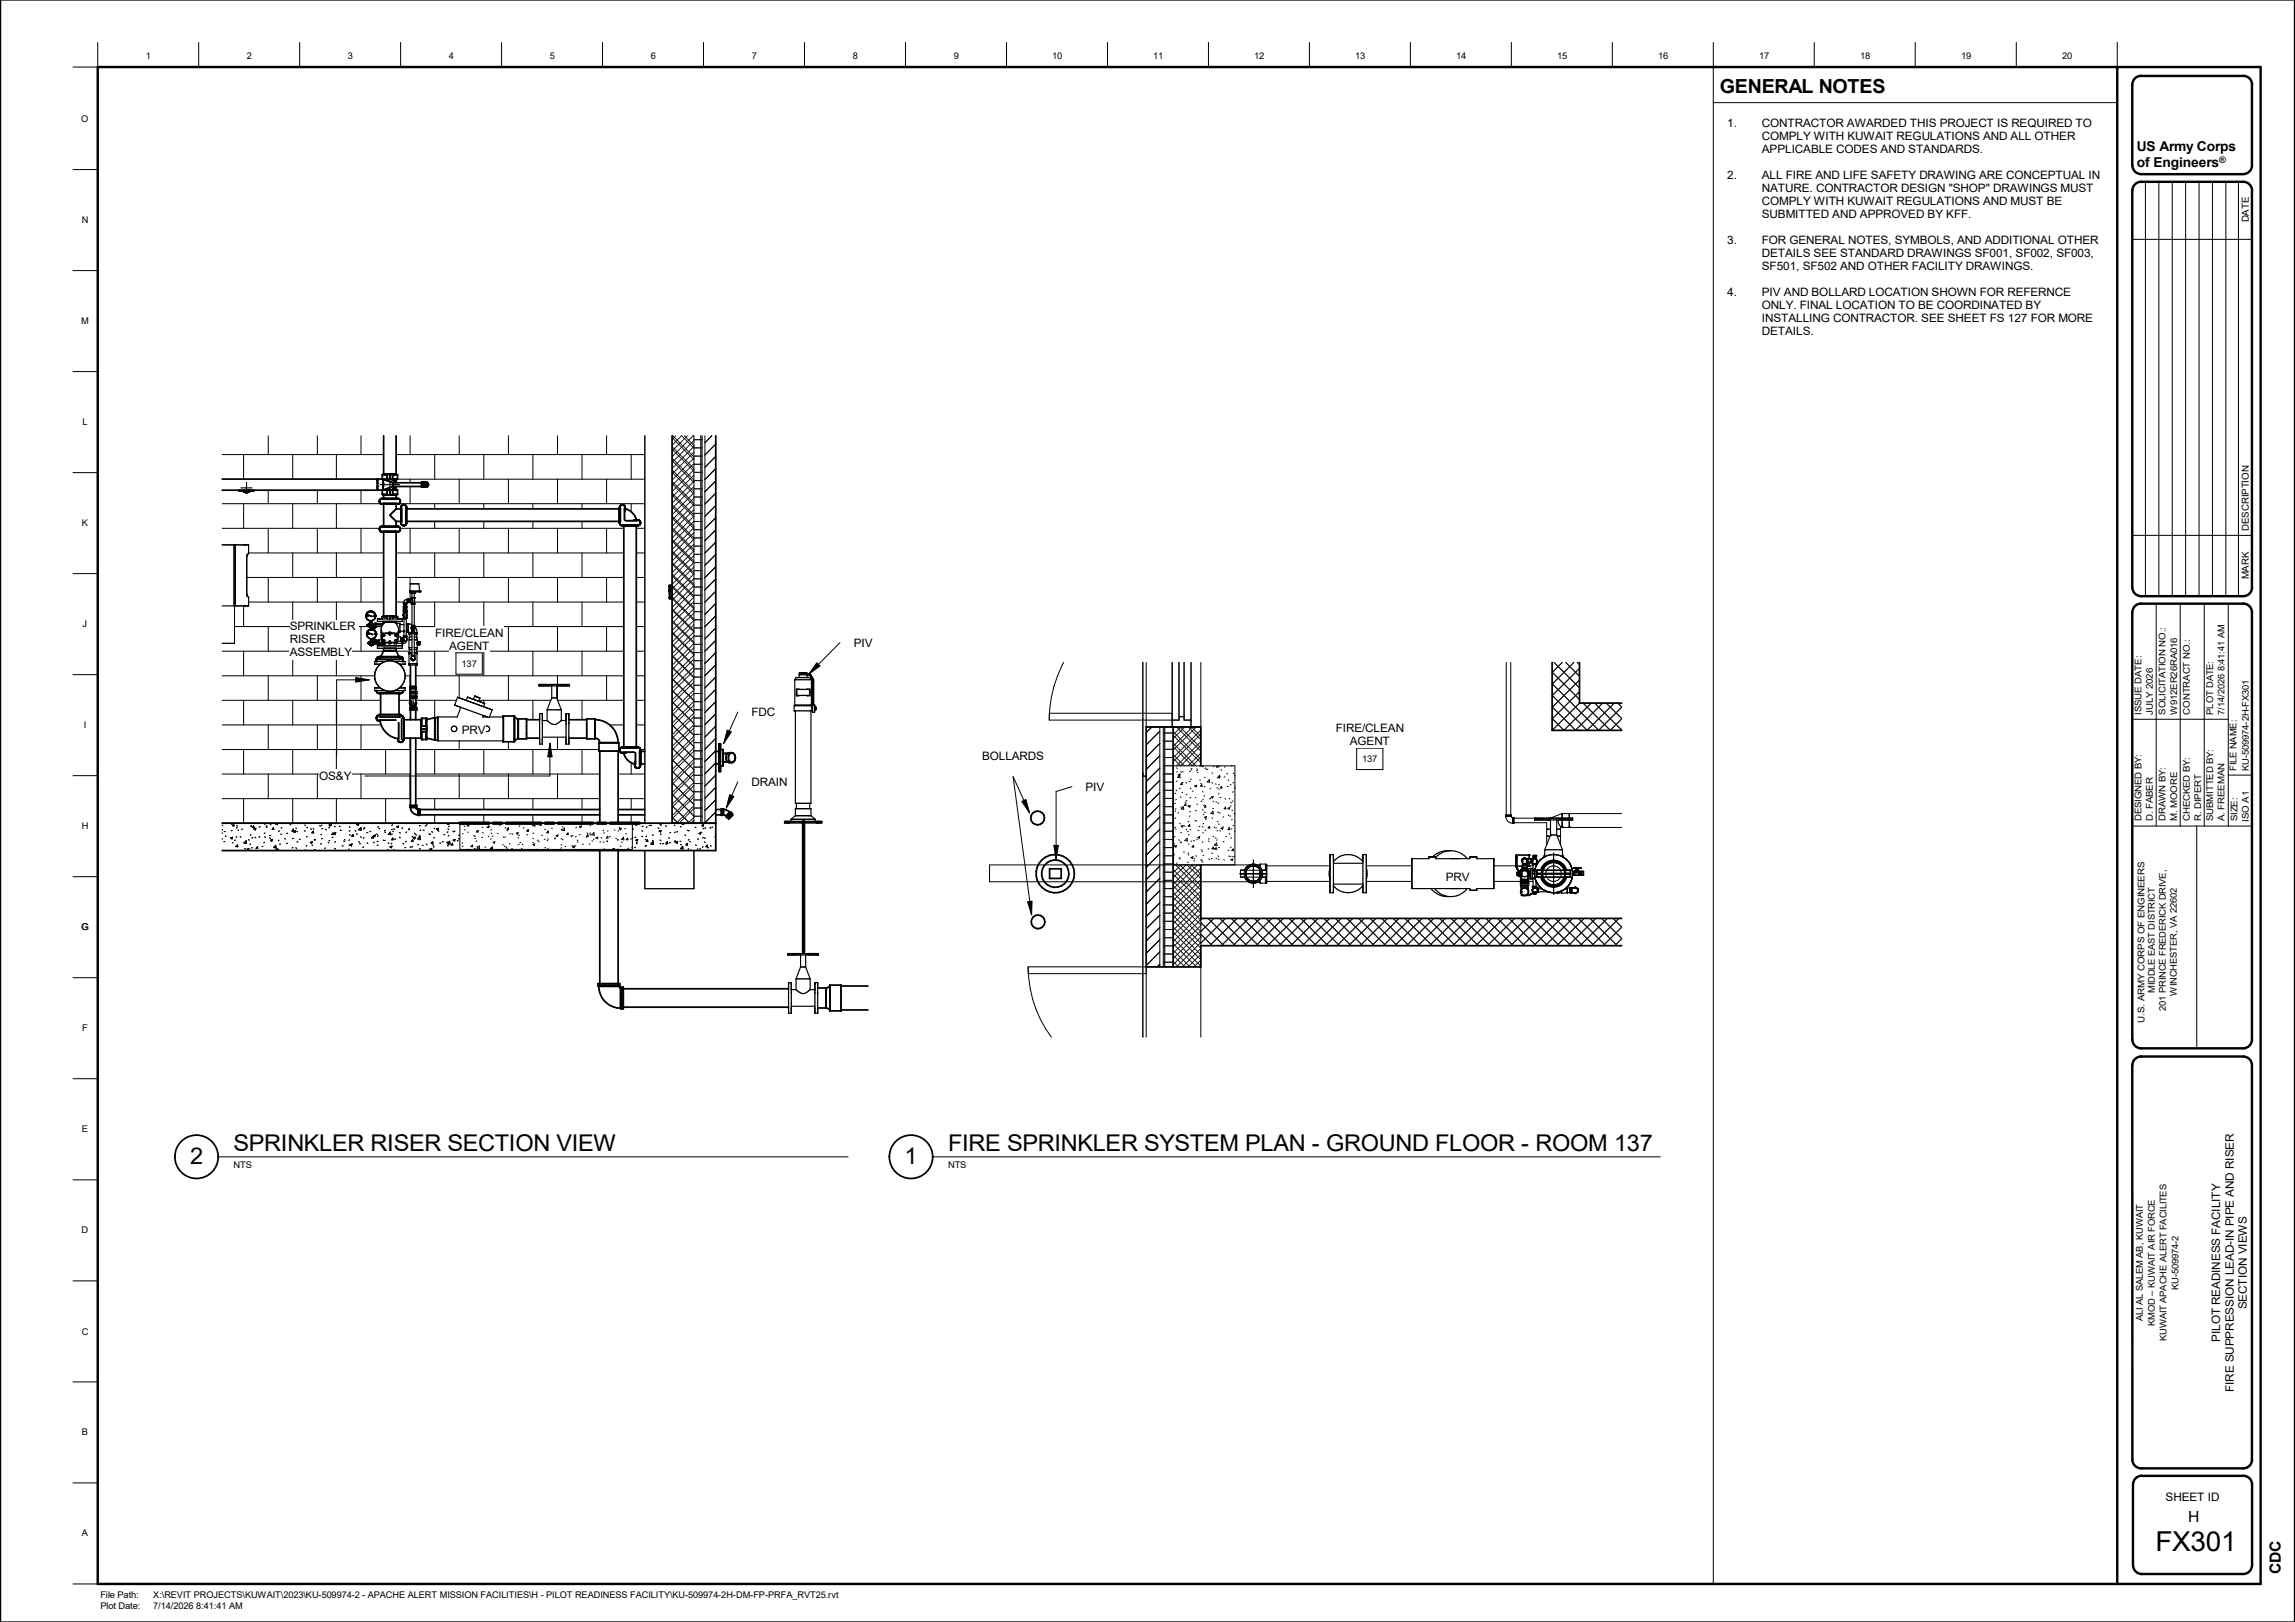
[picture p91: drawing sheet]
<svg xmlns="http://www.w3.org/2000/svg" width="841mm" height="594mm" viewBox="0 0 841 594" stroke-linecap="round" stroke-linejoin="round" font-family="sans-serif">
<defs><g id="words">
<text font-size="10.1" x="789.9" y="567.9">FX301</text>
<g font-size="8.4">
<text x="85.6" y="421.7">SPRINKLER RISER SECTION VIEW</text>
<text x="347.4" y="421.7">FIRE SPRINKLER SYSTEM PLAN -</text>
<text x="485.9" y="421.7">GROUND FLOOR -</text>
<text x="562.7" y="421.7">ROOM 137</text>
<text x="69.7" y="426.4">2</text>
<text x="331.5" y="426.4">1</text>
</g>
<text font-size="7.1" x="630.3" y="34.1">GENERAL NOTES</text>
<g font-size="5.6">
<text x="801.8" y="557.4">H</text>
<text x="835.8" y="576.7" transform="rotate(-90 835.8 576.7)">CDC</text>
</g>
<g font-size="5">
<text x="783.1" y="55.5">US Army Corps</text>
<text x="783.1" y="61.3">of Engineers</text>
</g>
<g font-size="4.3">
<text x="169.2" y="268.8">PRV</text>
<text x="359.9" y="278.5">BOLLARDS</text>
<text x="116.9" y="285.7">OS&amp;Y</text>
<text x="397.8" y="289.6">PIV</text>
<text x="529.8" y="322.6">PRV</text>
<text x="813.6" y="491.5" transform="rotate(-90 813.6 491.5)">PILOT READINESS FACILITY</text>
<text x="793.6" y="549.7">SHEET ID</text>
</g>
<g font-size="4.2">
<text x="633" y="46.4">1.</text>
<text x="645.7" y="46.4">CONTRACTOR AWARDED THIS PROJECT IS REQUIRED TO</text>
<text x="645.7" y="51.2">COMPLY WITH KUWAIT REGULATIONS AND ALL OTHER</text>
<text x="645.7" y="56">APPLICABLE CODES AND STANDARDS.</text>
<text x="633" y="65.5">2.</text>
<text x="645.7" y="65.5">ALL FIRE AND LIFE SAFETY DRAWING ARE CONCEPTUAL IN</text>
<text x="645.7" y="70.3">NATURE. CONTRACTOR DESIGN &quot;SHOP&quot; DRAWINGS MUST</text>
<text x="645.7" y="75">COMPLY WITH KUWAIT REGULATIONS AND MUST BE</text>
<text x="645.7" y="79.8">SUBMITTED AND APPROVED BY KFF.</text>
<text x="633" y="89.3">3.</text>
<text x="645.7" y="89.3">FOR GENERAL NOTES, SYMBOLS, AND ADDITIONAL OTHER</text>
<text x="645.7" y="94.1">DETAILS SEE STANDARD DRAWINGS SF001, SF002, SF003,</text>
<text x="645.7" y="98.8">SF501, SF502 AND OTHER FACILITY DRAWINGS.</text>
<text x="633" y="108.4">4.</text>
<text x="645.7" y="108.4">PIV AND BOLLARD LOCATION SHOWN FOR REFERNCE</text>
<text x="645.7" y="113.1">ONLY. FINAL LOCATION TO BE COORDINATED BY</text>
<text x="645.7" y="117.9">INSTALLING CONTRACTOR. SEE SHEET FS 127 FOR MORE</text>
<text x="645.7" y="122.6">DETAILS.</text>
<text x="106.2" y="230.9">SPRINKLER</text>
<text x="159.5" y="233.1">FIRE/CLEAN</text>
<text x="106.2" y="235.7">RISER</text>
<text x="164.6" y="237.9">AGENT</text>
<text x="312.8" y="236.9">PIV</text>
<text x="106.2" y="240.4">ASSEMBLY</text>
<text x="275.4" y="262.3">FDC</text>
<text x="489.5" y="268.1">FIRE/CLEAN</text>
<text x="494.7" y="272.9">AGENT</text>
<text x="275.4" y="287.8">DRAIN</text>
<text x="823.4" y="479.6" transform="rotate(-90 823.4 479.6)">SECTION VIEWS</text>
<text x="818.6" y="509.9" transform="rotate(-90 818.6 509.9)">FIRE SUPPRESSION LEAD-IN PIPE AND RISER</text>
</g>
<g font-size="3.5">
<text x="824.1" y="81.4" transform="rotate(-90 824.1 81.4)">DATE</text>
<text x="824.1" y="194.4" transform="rotate(-90 824.1 194.4)">DESCRIPTION</text>
<text x="824.1" y="212.2" transform="rotate(-90 824.1 212.2)">MARK</text>
</g>
<g font-size="3.4">
<text x="53.5" y="21.5">1</text>
<text x="90.5" y="21.5">2</text>
<text x="127.5" y="21.5">3</text>
<text x="164.5" y="21.5">4</text>
<text x="201.5" y="21.5">5</text>
<text x="238.5" y="21.5">6</text>
<text x="275.5" y="21.5">7</text>
<text x="312.5" y="21.5">8</text>
<text x="349.5" y="21.5">9</text>
<text x="385.6" y="21.5">10</text>
<text x="422.6" y="21.5">11</text>
<text x="459.6" y="21.5">12</text>
<text x="496.6" y="21.5">13</text>
<text x="533.7" y="21.5">14</text>
<text x="570.7" y="21.5">15</text>
<text x="607.7" y="21.5">16</text>
<text x="644.7" y="21.5">17</text>
<text x="681.7" y="21.5">18</text>
<text x="718.7" y="21.5">19</text>
<text x="755.7" y="21.5">20</text>
<text x="29.8" y="44.6">O</text>
<text x="29.9" y="81.6">N</text>
<text x="29.8" y="118.6">M</text>
<text x="30.2" y="155.6">L</text>
<text x="30" y="192.6">K</text>
<text x="30.3" y="229.6">J</text>
<text x="169.1" y="244.1">137</text>
<text x="784.8" y="261.7" transform="rotate(-90 784.8 261.7)">ISSUE DATE:</text>
<text x="788.9" y="261.7" transform="rotate(-90 788.9 261.7)">JULY 2026</text>
<text x="793.6" y="261.7" transform="rotate(-90 793.6 261.7)">SOLICITATION NO.:</text>
<text x="797.8" y="261.7" transform="rotate(-90 797.8 261.7)">W912ER26RA016</text>
<text x="802.4" y="261.7" transform="rotate(-90 802.4 261.7)">CONTRACT NO.:</text>
<text x="811.1" y="261.7" transform="rotate(-90 811.1 261.7)">PLOT DATE:</text>
<text x="815.2" y="261.7" transform="rotate(-90 815.2 261.7)">7/14/2026 8:41:41 AM</text>
<text x="30.7" y="266.6">I</text>
<text x="499.2" y="279.1">137</text>
<text x="819.6" y="282.3" transform="rotate(-90 819.6 282.3)">FILE NAME:</text>
<text x="824.1" y="282.3" transform="rotate(-90 824.1 282.3)">KU-509974-2H-FX301</text>
<text x="29.9" y="303.6">H</text>
<text x="784.8" y="300.8" transform="rotate(-90 784.8 300.8)">DESIGNED BY:</text>
<text x="788.9" y="300.8" transform="rotate(-90 788.9 300.8)">D. FABER</text>
<text x="793.6" y="300.8" transform="rotate(-90 793.6 300.8)">DRAWN BY:</text>
<text x="797.8" y="300.8" transform="rotate(-90 797.8 300.8)">M. MOORE</text>
<text x="802.4" y="300.8" transform="rotate(-90 802.4 300.8)">CHECKED BY:</text>
<text x="806.6" y="300.8" transform="rotate(-90 806.6 300.8)">R. DIPERT</text>
<text x="811.1" y="300.8" transform="rotate(-90 811.1 300.8)">SUBMITTED BY:</text>
<text x="815.2" y="300.8" transform="rotate(-90 815.2 300.8)">A. FREEMAN</text>
<text x="820" y="300.8" transform="rotate(-90 820 300.8)">SIZE:</text>
<text x="824.1" y="300.9" transform="rotate(-90 824.1 300.9)">ISO A1</text>
<text x="29.8" y="340.6">G</text>
<text x="789.7" y="363.8" transform="rotate(-90 789.7 363.8)">MIDDLE EAST DISTRICT</text>
<text x="797.7" y="364.6" transform="rotate(-90 797.7 364.6)">WINCHESTER, VA 22602</text>
<text x="793.7" y="370.2" transform="rotate(-90 793.7 370.2)">201 PRINCE FREDERICK DRIVE,</text>
<text x="30.1" y="377.6">F</text>
<text x="785.8" y="374.5" transform="rotate(-90 785.8 374.5)">U.S. ARMY CORPS OF ENGINEERS</text>
<text x="30" y="414.7">E</text>
<text x="85.6" y="427.7">NTS</text>
<text x="347.4" y="427.7">NTS</text>
<text x="29.9" y="451.7">D</text>
<text x="798.3" y="472.5" transform="rotate(-90 798.3 472.5)">KU-509974-2</text>
<text x="785.2" y="483.9" transform="rotate(-90 785.2 483.9)">ALI AL SALEM AB, KUWAIT</text>
<text x="789.7" y="485.6" transform="rotate(-90 789.7 485.6)">KMOD – KUWAIT AIR FORCE</text>
<text x="29.9" y="488.8">C</text>
<text x="794" y="491.3" transform="rotate(-90 794 491.3)">KUWAIT APACHE ALERT FACILITES</text>
<text x="30" y="525.7">B</text>
<text x="30" y="562.7">A</text>
<text x="36.8" y="585.4">File Path:</text>
<text x="56.1" y="585.4">X:\REVIT PROJECTS\KUWAIT\2023\KU-509974-2 - APACHE ALERT MISSION FACILITIES\H - PILOT READINESS FACILITY\KU-509974-2H-DM-FP-PRFA_RVT25.rvt</text>
<text x="36.8" y="589.5">Plot Date:</text>
<text x="56.1" y="589.5">7/14/2026 8:41:41 AM</text>
</g>
<text font-size="3.3" x="813.3" y="59.8">®</text>
</g></defs>
<g fill="none" stroke="#000" stroke-width=".37">
<path d="M389.8 242.6a43.8 43.8 0 0 0-5.3 21.1M418.8 242.6v137.3M420 242.6v23.7h20.1v-23.7M429.6 242.6v23.7M432.1 242.6v21.1h-47.6M433.9 242.6v21.1h2.6M436.5 242.6v23.7M552 242.6v56M553.6 242.6v56M422.1 266.3l-2.1 2M425 267.8l-5 5M425 272.3l-5 5"/>
<path d="M425 276.8l-5 5M425 266.3v87.8M426.3 266.3v87.8M429.6 261.2h-45.1v2.5M430 266.3v87.8M432.1 262.5h1.8M418.8 284.3h1.2M425 281.3l-5 5M425 285.8l-5 5M425 290.3l-5 5M425 294.8l-5 5M425 299.3l-5 4.9"/>
<path d="M430 280.5h22.5v36.3M430.6 297l.2 .2M430.7 294.3h-.3M430.9 299.6l-.3 .2M430.9 290.6h-.4M431 296.2l-.3 .2M431.1 292.8l-.3 .2M431.2 281.3l.3 .1M431.2 289.4l-.2 .2M431.3 286l-.2 .2M431.5 282.6l-.3 .2M431.8 283.8l.7-.3-.2 .6z"/>
<path d="M431.9 297.7l-.3 .1M432.3 288.7l.2 .2M432.3 283.9l.1 1-.9-.2zM432.6 291.8l.3 .2M432.7 282.6l.2 .2M432.7 295.5l.2 .2M433.1 286.7l.1 .7-.6-.1zM433.3 282.6l.3 .2M433.4 290.2l-.3 .1M433.5 286.6h-.3M433.7 295.4l.1 1-.9-.1zM434.5 294.3l.1 .7-.6-.1z"/>
<path d="M434.6 286.6l.2 .2M434.6 293.8h-.3M434.7 293.2l.3 .2M434.7 290.9l.3 .2M435.4 295.2l.7-.2-.2 .6zM436 297.2l.3 .2M436.1 298.8l-.3 .2M436.1 286.2l-.3 .1M436.2 295.4l-.3 .3M436.2 282.6h-.3M436.3 292.1l-.3 .2M436.5 288.7l-.3 .2"/>
<path d="M436.5 285.3l-.2 .2M436.6 281.5l.3 .1M436.7 281.9l-.3 .2M437.3 289.7l-.4 .1M437.8 287.9l.7-.3-.2 .6zM438 292.1l.3 .1M438.2 287.7l.2 .2M438.4 296.9h-.4M438.6 281.6l.3 .2M438.6 294.5l.2 .2M438.7 282.8l.3 .2M438.8 282.2l-.4 .1"/>
<path d="M439.9 285.7l-.3 .1M440 286.9l.3 .2M440.1 293.4l.3 .2M440.3 280.5l.5 .3 .1-.3M440.4 287.4l.1 .6h-.6zM440.6 289.9l.3 .2M440.9 296.6h-.3M441 292.9h-.3M441.2 298.2l-.3 .2M441.3 294.8l-.2 .2M441.4 299.3l.7-.3-.2 .7zM441.4 297.5l.3 .1"/>
<path d="M441.5 291.4l-.3 .2M441.6 288l-.3 .2M441.7 284.6l-.3 .3M441.8 295l.1 .6h-.6zM441.8 281.3l-.3 .2M442 281.7l.3 .2M442.4 286.4l.8-.8 .1 .9zM442.6 281.7l-.3 .1M443.4 292.3l.3 .2M443.6 292.6h-.4M443.7 288.9h-.3M443.9 292l.7-.3-.2 .6z"/>
<path d="M444.1 286.6l.3 .3M444.1 299.5l.3 .3M444.2 283.1l.2 .2M444.5 297.1l.1 1-.9-.1zM444.5 280.6l.3 .2M444.5 293.5l.3 .2M444.8 296.1h-.4M445.4 287.1l.3 .2M445.6 293.7l.3 .1M446.2 280.5l-.4 .4 .6 .1-.1-.5M446.2 288.5l-.3 .1M446.4 284.6l.7-.3-.2 .6z"/>
<path d="M446.4 284.9h-.4M446.5 297.4l-.3 .2M446.6 288.9l.2 .2M446.6 294l-.3 .3M446.7 290.7l-.3 .2M446.8 287.3l-.2 .2M446.8 297.7l.3 .2M447 283.9l-.3 .2M447.1 280.5l-.3 .2M447.4 292.1h-.3M447.4 281.9l.3 .2M447.7 288l.1 .6h-.6z"/>
<path d="M448.5 299.2l-.4 .1M448.9 292.5l.3 .2M448.9 284.5l-.3 .1M449 280.9h-.3M449.1 295.6l.1 .7-.6-.1zM449.6 283.3l.3 .2M450 296l.7-.2-.2 .6zM450 285.6l.3 .3M450 298.5l.3 .2M450.1 288l-.4 .1M450.5 292.4l.2 .3M450.8 287.3l.3 .2"/>
<path d="M451 293.9l.3 .1M451 298.9h-.3M451.1 295.2l-.3 .1M451.6 280.5l-.4 .1M451.7 296.7l-.3 .2M451.8 293.3l-.2 .2M452 289.9l-.3 .3M452.1 286.6l-.3 .2M452.2 283.2l-.3 .2M452.2 297.9l.3 .2M452.5 287.9h.1M452.5 288.6v.2"/>
<path d="M452.5 284.1h-.1M551.7 298.6h2.2v.4h-2.2zM551.8 299h.1M551.8 299a2.45 2.45 0 0 0 2.5 2.5M551.8 299h2M553.8 299l.5 .5M553.8 299h.1M554.3 299.5v2M554.3 299.5h.1M554.4 299.4h.3v2.2h-.3zM554.7 299.7h7.7M572.4 298h21.9"/>
<path d="M572.4 298l-4.4 1.7M572.4 298v1.7M572.5 298v1.7M575.1 298v1.7M425 303.7l-5 5M425 308.2l-5 5M425 312.7l-5 5M425 317.2l-5 5M430 312.8l.3 .2M430.1 309h-.1M430.1 309l-.1 .6M430.2 312.6h-.2"/>
<path d="M430.2 316.4l-.2 .2M430.3 308.9h-.3M430.4 313.1l-.3 .2M430.4 310l.7-.3-.2 .6zM430.5 309.7l-.3 .2M430.6 306.3l-.3 .2M430.7 302.9l-.3 .2M430.7 303.6l.3 .1M431.4 316.8h.1M431.4 316.1h-.4M432 307.6l.3 .2M432.1 314.2l.3 .1"/>
<path d="M432.2 314.4l.3 .3M432.3 301.5l.2 .3M432.6 308.4l.3 .2M432.9 302.6l.7-.3-.2 .6zM432.9 308.6l-.4 .1M433 304.9l-.3 .1M434 302.4l.3 .2M434 312.1h-.3M434.2 307.8l.8-.8 .1 1zM434.7 303.8l.2 .2M434.7 316.7l.1 .1M435.4 315.8l-.2 .1"/>
<path d="M435.4 313l.3 .2M435.5 304.6h-.3M435.6 312.4l-.3 .1M435.7 309l-.3 .2M435.7 300.9h-.3M435.8 305.6l-.2 .2M435.9 302l.1 .6h-.6zM435.9 302.2l-.2 .2M436.2 303.8l.2 .2M436.5 314.1l.7-.3-.2 .6zM436.7 308.1h-.3M437.3 309.6l.2 .7-.7-.1z"/>
<path d="M437.4 307.8l.3 .2M437.6 314.4l.3 .1M437.8 315.3h-.3M438.1 313.4l.3 .2M438.2 300.5l.2 .3M438.2 300.6h-.3M438.6 307.3l.2 .3M439 306.7l.7-.3-.2 .6zM439.4 304.1h-.4M439.4 302.6l.3 .2M440.4 314.9l-.4 .1M440.5 311.2l-.4 .1"/>
<path d="M440.6 315.1l-.3 .2M440.6 302.8l.3 .2M440.6 315.6l.2 .2M440.7 311.7l-.3 .2M440.8 308.3l-.2 .2M440.9 313.2l.3 .2M440.9 304.9l-.2 .2M441.1 301.6l-.3 .2M441.6 304l.3 .2M442 300.1h-.3M442.8 308.1l.3 .1M443 314.6l.3 .2"/>
<path d="M443 310.9h-.3M443.1 307.3h-.3M443.2 302.6l.2 .7-.7-.1zM444.1 312.4l.2 .2M444.2 314.4l-.3 .1M444.5 306.3l.3 .2M444.6 310.3l.2 .6h-.7zM444.8 302.9l.3 .2M445 310.8l.7-.3-.2 .7zM445.1 309.5l.8-.8 .1 1zM445.7 306.9l-.4 .1M445.8 303.2l-.3 .1"/>
<path d="M445.9 314.3l-.3 .2M446 310.9l-.3 .3M446.1 307.6l-.2 .2M446.2 304.2l-.2 .2M446.3 313.5l.3 .1M446.4 300.8l-.3 .2M446.5 314.6l.2 .2M446.5 301.8l.3 .2M446.9 310.4h-.4M447 304.2l.3 .2M447.5 303.4l.7-.3-.2 .6zM448.3 308.3l.2 .1"/>
<path d="M448.4 302.9h-.4M448.4 314.8l.3 .2M449.5 306.4l-.3 .1M450 311.4l.3 .2M450.3 303.1l.3 .2M450.4 305.3l.3 .2M450.5 303.3l.1 .6h-.6zM450.6 313.6h-.3M451.1 314.9l.7-.3-.2 .6zM451.1 313.6l-.3 .2M451.2 310.2l-.3 .2M451.3 306.8l-.2 .2"/>
<path d="M451.4 303.5l-.2 .2M451.6 300.1l-.3 .2M451.7 313.7l.3 .2M451.9 310.9l.1 .7-.6-.1zM452.2 302.4h-.3M452.4 304.5h.1M452.4 313.6l.1 .1M452.5 300.7v.1M454.6 320h1.2M455.9 320a3.4 3.4 0 0 0 3.4 3.4 3.4 3.4 0 0 0 3.4-3.4M455.9 320a3.4 3.4 0 0 1 3.4-3.4 3.4 3.4 0 0 1 3.4 3.4M456.1 318.7a3.5 3.5 0 0 1 3.2-2.2 3.5 3.5 0 0 1 3.3 2.2"/>
<path d="M456.2 318.7h-1.6v2.6h1.6M456.5 320l.1 .7M456.5 320h5.7M456.6 319.3l-.1 .7M456.9 318.6a2.85 2.85 0 0 1 4.9 0M456.9 318.6l-.3 .7M456.9 318.6l-.3 .6M458.8 316.9l-1.3 .5M459.3 316.8v6.2h-96.7v-6.2h96.9M459.4 316.8h.1M460.7 316.8h1M461.5 318.7v2.6"/>
<path d="M461.8 318.6l-5 .1M461.8 316.5l2.4 .1v6.8h-.5M461.8 318.6l.3 .6M461.8 316.5l-.2 .3M461.8 316.5v.7M461.8 320h.1M462 319.1l.1 .2M462.1 319.2l.1 .8M462.2 320l-.4 1.4M462.5 318.7h1.6v2.6h-1.6M462.7 320h1.4M462.8 320h.1"/>
<path d="M463.7 320h.1M463.8 316.7l-.1-.2v2.2M464.1 318.7v2.6M464.2 317.1h23.2M500.7 317.1h16.7M547.4 317.1h8.1M554.3 301.5h.1M554.4 301.5h.1M554.7 301.3h.1M554.7 301.3h12.1M560.4 317.1h1.4M562.9 317.1h.1"/>
<path d="M566.8 301.2v8.2M566.8 306.2h1.2M566.8 303.7h1.4M567 300.5h1.2M567.9 300.3v.2M570.5 300.5h.4l.2 1 .8 1.4M570.5 303.7h1.4M570.6 306.2h1.3M571.9 302.9v6.5M571.9 302.9l.5 .2M572.4 303.1h21.9M572.4 300.3v2.8"/>
<path d="M572.5 302.7h.1M572.5 300.3v2.8M575.1 302.7h.1M575.1 300.3v2.8M425 321.7l-5 5M425 326.2l-5 5M425 330.7l-5 5M425 335.2l-5 5M425 339.7l-5 5M440.1 336.4v10M454.6 320h1.3M456.1 321.3a3.5 3.5 0 0 0 5.3 1.5"/>
<path d="M456.6 320.7l.3 .7M456.8 321.3l5 .1M456.9 321.4a2.85 2.85 0 0 0 4.9 0M457.5 322.6l2 .6M459.3 323.2h.1M460.7 323.2h1M461.5 322.7l-.1 .1M461.6 323.2l.2 .3M461.8 323.5h.1M461.8 323.5h1.9M461.8 322.7v.8M462.1 320.7l-.1 .2"/>
<path d="M462.6 321.3l-1.2 1.5M463.7 323.5h.1M463.7 321.3v2.2M463.8 323.3l-.1 .2M464.2 322.8h23.2M500.7 322.8h16.7M547.4 322.8h9.9M560.1 322.8h1.7M562.9 322.8h.1M376.8 354.1h63.3v25.8M376.8 354.1v2.5h43.2M376.8 354.1a43 43 0 0 0 8.5 25.8"/>
<path d="M420 354.1v25.8M425 344.2l-5 5M425 348.7l-5 5M425 353.1l-.9 1"/>
<circle cx="569.3" cy="320" r="2.85"/>
</g>
<g fill="none" stroke="#191919" stroke-width=".37">
<path d="M568.8 258.9l8.6 8.6M568.8 254.7l12.9 12.8M568.8 250.4l17.1 17.1M568.8 246.2l10 10M569.5 242.6l9.3 9.3M572.5 242.6l-3.7 3.7M573.7 242.6l5.1 5.1M576.7 242.6l-7.9 8M578 242.6l.8 .9M578.8 244.8l-10 10M578.8 249l-10 10.1M578.8 253.3l-10 10"/>
<path d="M578.8 257.6l-10 9.9M578.8 257.5v.1M580.1 257.5l10 10M583.1 257.5l-10 10M584.4 257.5l9.9 9.9M587.3 257.5l-10 10M588.6 257.5l5.7 5.6M591.6 257.5l-10 10M592.8 257.5l1.5 1.4M594.3 259l-8.5 8.5M426.3 268.5h3.7M426.3 271.5h3.7"/>
<path d="M426.3 274.4h3.7M426.8 266.3v87.8M429.8 266.3v87.8M430 276.5l4 4M430 272.3l8.2 8.2M430 268.1l10.1 10M432.4 266.3l7.7 7.6M432.8 266.3l-2.8 2.7M436.6 266.3l3.5 3.4M437 266.3l-7 6.9M440.1 267.4l-10.1 10.1h-3.7M440.1 271.6l-8.9 8.9"/>
<path d="M440.1 275.8l-4.7 4.7M568.8 267.4l.1 .1M568.8 263.1l4.4 4.4M594.3 263.3l-4.3 4.2M426.3 280.5h3.7M426.3 283.5h3.7M426.3 286.5h3.7M426.3 289.5h3.7M426.3 292.4h3.7M426.3 295.4h3.7M426.3 298.5h3.7M440.1 280l-.5 .5"/>
<path d="M426.3 301.5h3.7M426.3 304.5h3.7M426.3 307.5h3.7M426.3 310.4h3.7M426.3 313.4h3.7M426.3 316.4h3.7M426.3 319.4h3.7M430 318.6l10.1 10M432.4 316.8l7.7 7.6M432.8 316.8l-2.8 2.7M436.6 316.8l3.5 3.4M437 316.8l-7 6.9"/>
<path d="M440.1 317.9l-10.1 10M426.3 322.5h3.7M426.3 325.5h3.7M426.3 328.4h3.7M426.3 331.4h3.7M426.3 334.4h3.7M426.3 337.4h3.7M430 339.7l10.1 10M430 335.4l10.1 10 9-9M430 331.3l10.1 9.9M430 327l10.1 10.1M430 322.8l10.1 10"/>
<path d="M440.1 322.2l-10.1 9.9M440.1 326.3l-10.1 10M440.1 330.5l-10.1 10.1M440.1 334.8l-10.1 10M440.1 339l-10.1 10M440.1 337.9l8.4 8.5M440.6 336.4l-.5 .5M442.7 336.4l10.1 10M444.8 336.4l-4.7 4.8M447 336.4l10 10M451.2 336.4l10 10M453.3 336.4l-10 10"/>
<path d="M455.5 336.4l10 10M457.6 336.4l-10.1 10M459.7 336.4l10 10M461.8 336.4l-10 10M463.9 336.4l10.1 10M466 336.4l-9.9 10M468.2 336.4l10 10M470.3 336.4l-10 10M472.4 336.4l10 10M474.5 336.4l-10 10M476.7 336.4l10 10M478.8 336.4l-10 10"/>
<path d="M480.9 336.4l10 10M483 336.4l-10 10M485.1 336.4l10 10M487.3 336.4l-10 10M489.4 336.4l10 10M491.5 336.4l-10 10M493.6 336.4l10 10M495.7 336.4l-10 10M497.9 336.4l10 10M500 336.4l-10 10M502.1 336.4l10 10M504.2 336.4l-10 10"/>
<path d="M506.3 336.4l10 10M508.5 336.4l-10.1 10M510.6 336.4l10 10M512.7 336.4l-10 10M514.8 336.4l10 10M516.9 336.4l-10 10M519 336.4l10.1 10M521.2 336.4l-10 10M523.3 336.4l10 10M525.4 336.4l-10 10M527.6 336.4l9.9 10M529.7 336.4l-10.1 10"/>
<path d="M531.8 336.4l10 10M533.9 336.4l-10 10M536 336.4l10 10M538.1 336.4l-9.9 10M540.3 336.4l10 10M542.4 336.4l-10 10M544.5 336.4l10 10M546.6 336.4l-10 10M548.8 336.4l10 10M550.8 336.4l-9.9 10M553 336.4l10 10M555.1 336.4l-10 10"/>
<path d="M557.2 336.4l10 10M559.4 336.4l-10.1 10M561.5 336.4l10 10M563.6 336.4l-10 10M565.7 336.4l10 10M567.8 336.4l-10 10M569.9 336.4l10.1 10M572.1 336.4l-10 10M574.2 336.4l10 10M576.3 336.4l-10 10M578.4 336.4l10 10M580.5 336.4l-10 10"/>
<path d="M582.7 336.4l10 10M584.8 336.4l-10 10M586.9 336.4l7.4 7.3M589 336.4l-10 10M591.1 336.4l3.2 3.1M593.3 336.4l-10 10M594.3 339.6l-6.8 6.8M426.3 340.4h3.7M426.3 343.5h3.7M426.3 346.4h3.7M426.3 349.4h3.7M426.3 352.4h3.7"/>
<path d="M430 352.3l1.9 1.8M430 348.1l6.1 6M430 343.9l10.1 10M440.1 343.2l-10.1 10M440.1 347.4l-6.8 6.7M440.1 351.6l-2.6 2.5M440.1 342.1l4.1 4.3M594.3 343.9l-2.6 2.5"/>
</g>
<g fill="none" stroke="#181818" stroke-width=".37">
<path d="M568.8 258.9l8.6 8.6M568.8 254.7l12.9 12.8M568.8 250.4l17.1 17.1M568.8 246.2l10 10M569.5 242.6l9.3 9.3M572.5 242.6l-3.7 3.7M573.7 242.6l5.1 5.1M576.7 242.6l-7.9 8M578 242.6l.8 .9M578.8 244.8l-10 10M578.8 249l-10 10.1M578.8 253.3l-10 10"/>
<path d="M578.8 257.6l-10 9.9M578.8 257.5v.1M580.1 257.5l10 10M583.1 257.5l-10 10M584.4 257.5l9.9 9.9M587.3 257.5l-10 10M588.6 257.5l5.7 5.6M591.6 257.5l-10 10M592.8 257.5l1.5 1.4M594.3 259l-8.5 8.5M426.3 268.5h3.7M426.3 271.5h3.7"/>
<path d="M426.3 274.4h3.7M426.3 277.5h3.7M426.8 266.3v87.8M429.8 266.3v87.8M430 277.8l2.7 2.7M430 273.6l7 6.9M430 269.4l10.1 10M431.2 266.3l8.9 8.8M434.2 266.3l-4.2 4.1M435.4 266.3l4.7 4.6M438.4 266.3l-8.4 8.3M439.7 266.3l.4 .3"/>
<path d="M440.1 268.9l-10.1 9.9M440.1 273.1l-7.5 7.4M440.1 277.4l-3.2 3.1M568.8 267.4l.1 .1M568.8 263.1l4.4 4.4M594.3 263.3l-4.3 4.2M426.3 280.5h3.7M426.3 283.5h3.7M426.3 286.5h3.7M426.3 289.5h3.7M426.3 292.4h3.7M426.3 295.4h3.7"/>
<path d="M426.3 298.5h3.7M426.3 301.5h3.7M426.3 304.5h3.7M426.3 307.5h3.7M426.3 310.4h3.7M426.3 313.4h3.7M426.3 316.4h3.7M426.3 319.4h3.7M430.3 316.8l-.3 .3M430.8 316.8l9.3 9.3M434.6 316.8l-4.6 4.5M435 316.8l5.1 5"/>
<path d="M438.8 316.8l-8.8 8.7M439.3 316.8l.8 .7M440.1 319.8l-10.1 10M426.3 322.5h3.7M426.3 325.5h3.7M426.3 328.4h3.7M426.3 331.4h3.7M426.3 334.4h3.7M426.3 337.4h3.7M430 337.3l10.1 10M430 333l10.1 10M430 328.8l10.1 10"/>
<path d="M430 324.5l10.1 10M430 320.3l10.1 10M440.1 324l-10.1 10M440.1 328.3l-10.1 10M440.1 332.5l-10.1 10M440.1 336.8l-10.1 10M440.1 337.9l8.4 8.5M440.6 336.4l-.5 .5M442.7 336.4l10.1 10M444.8 336.4l-4.7 4.8M447 336.4l10 10M449.1 336.4l-9 9"/>
<path d="M451.2 336.4l10 10M453.3 336.4l-10 10M455.5 336.4l10 10M457.6 336.4l-10.1 10M459.7 336.4l10 10M461.8 336.4l-10 10M463.9 336.4l10.1 10M466 336.4l-9.9 10M468.2 336.4l10 10M470.3 336.4l-10 10M472.4 336.4l10 10M474.5 336.4l-10 10"/>
<path d="M476.7 336.4l10 10M478.8 336.4l-10 10M480.9 336.4l10 10M483 336.4l-10 10M485.1 336.4l10 10M487.3 336.4l-10 10M489.4 336.4l10 10M491.5 336.4l-10 10M493.6 336.4l10 10M495.7 336.4l-10 10M497.9 336.4l10 10M500 336.4l-10 10"/>
<path d="M502.1 336.4l10 10M504.2 336.4l-10 10M506.3 336.4l10 10M508.5 336.4l-10.1 10M510.6 336.4l10 10M512.7 336.4l-10 10M514.8 336.4l10 10M516.9 336.4l-10 10M519 336.4l10.1 10M521.2 336.4l-10 10M523.3 336.4l10 10M525.4 336.4l-10 10"/>
<path d="M527.6 336.4l9.9 10M529.7 336.4l-10.1 10M531.8 336.4l10 10M533.9 336.4l-10 10M536 336.4l10 10M538.1 336.4l-9.9 10M540.3 336.4l10 10M542.4 336.4l-10 10M544.5 336.4l10 10M546.6 336.4l-10 10M548.8 336.4l10 10M550.8 336.4l-9.9 10"/>
<path d="M553 336.4l10 10M555.1 336.4l-10 10M557.2 336.4l10 10M559.4 336.4l-10.1 10M561.5 336.4l10 10M563.6 336.4l-10 10M565.7 336.4l10 10M567.8 336.4l-10 10M569.9 336.4l10.1 10M572.1 336.4l-10 10M574.2 336.4l10 10M576.3 336.4l-10 10"/>
<path d="M578.4 336.4l10 10M580.5 336.4l-10 10M582.7 336.4l10 10M584.8 336.4l-10 10M586.9 336.4l7.4 7.3M589 336.4l-10 10M591.1 336.4l3.2 3.1M593.3 336.4l-10 10M594.3 339.6l-6.8 6.8M426.3 340.4h3.7M426.3 343.5h3.7M426.3 346.4h3.7"/>
<path d="M426.3 349.4h3.7M426.3 352.4h3.7M430 350l4.2 4.1M430 345.7l8.4 8.4M430 341.5l10.1 10M440.1 341l-10.1 10M440.1 345.2l-8.9 8.9M440.1 349.5l-4.7 4.6M440.1 353.7l-.5 .4M440.1 342.1l4.1 4.3M594.3 343.9l-2.6 2.5"/>
</g>
<g fill="none" stroke="#000" stroke-width=".63">
<path d="M568.8 242.6v24.9h25.5M578.8 242.6v14.9h15.5M440.1 280.5v-14.2h-20.1v87.8h20.1v-7.7h154.2M384.6 318.2h4.3v3.5h-4.3zM440.1 316.8v19.6h154.2M557.3 320a1.42 1.42 0 0 1 1.4-1.4 1.42 1.42 0 0 1 1.4 1.4M557.3 320l.2 .9M557.5 319.9v2.3M557.7 319.4l.2-.3a1.2 1.2 0 0 1 1.8 .3M559.9 319.9v2.3M560.1 320v.6M563.2 318.7h12.2v2.6h-12.2z"/>
<path d="M563.2 320h12.2M564.5 320h.1M564.7 318.7a4.8 4.8 0 0 1 4.6-3.5 4.8 4.8 0 0 1 4.7 3.5M565.1 320l.6 2.1M565.3 318.7l-.2 1.3M565.7 317.9l-.6 2.1M565.7 317.9a4.2 4.2 0 0 1 7.3 0M573 317.9l.5 2.1M573.4 318.7l.1 1.3M573.5 320l-.5 2.1M574.2 320h.1M557.3 323.5h2.8v.9h-2.8z"/>
<path d="M557.3 322.2h2.8v.9h-2.8zM557.3 320v.3M557.3 320.1v.4M557.3 320.3l.2 .5M557.5 323.1v.4M557.5 324.4v1.4M557.5 326.5v.1M559.9 323.1v.4M559.9 324.4v1.4M559.9 320.8h.1M560.1 320.3l-.2 .4M560.1 320v.3"/>
<path d="M560.1 320.1l-.2 .9M564.7 321.3a4.8 4.8 0 0 0 4.6 3.5 4.8 4.8 0 0 0 4.7-3.5M565.1 320l.2 1.3M565.7 322.1a4.2 4.2 0 0 0 7.3 0M573.5 320l-.1 1.3"/>
<circle cx="380.2" cy="299.6" r="2.52"/>
<circle cx="386.7" cy="320" r="7"/>
<circle cx="569.3" cy="320" r="4.4"/>
<circle cx="380.4" cy="337.6" r="2.5"/>
<circle cx="386.7" cy="320" r="5"/>
<circle cx="558.7" cy="326.6" r="1.41"/>
</g>
<g fill="none" stroke="#000" stroke-width=".42">
<path d="M562.4 299.7h13.9v.6h-13.9zM454.2 320h10.2M459.3 314.9v10.2M487.4 313h1.3v14h-1.3zM487.4 317.9l-.4 2.1 .4 2M488.7 316.2h10.7M488.7 315.6a7 7 0 0 1 10.7 0M499.4 313h1.3v14h-1.3zM500.7 317.9l.3 2.1-.3 2M523.6 314.5v-.6h2.6v.6M523.7 314.5h-6.3v11h21.3l-.1 .6h2.6v-.6M526 314.5h12.7l-.1-.6h2.6v.6"/>
<path d="M531.7 311.6h-1.3a7.7 7.7 0 0 0-5.4 2.3M531.7 311.6a7.7 7.7 0 0 1 6 2.9M531.7 311.6a7.5 7.5 0 0 0-5.5 2.4M541.1 314.5h6.3v11h-6.3M555.6 313.7h.3v4l.3 .6-.2 .1-.4-.6zM555.9 320h.5M555.9 317.2h1.9M556 318.3l.6 .7v1.9l-.2-1.9zM556.4 319.5h-.5v1h.5M556.8 320h.5M556.8 319.5h-.2M556.8 319.5v1"/>
<path d="M557.3 318.6l-.5 .9M557.7 318.3l-.4 .3M557.8 317.1h1.8v.7h-1.8zM557.8 315v.5M557.9 316.3h1.6v.4h-1.6zM557.9 317.8l-.2 .5M558 315.8l-.2-.1v-1l.9-.5 .9 .5v1l-.2 .1M558 315.6a.79 .79 0 0 1 .7-1.2 .79 .79 0 0 1 .7 1.2M558.2 316.7v.4M558.2 314.7l-.2 1.6M558.3 314.6h.8M558.5 314.3h.1"/>
<path d="M558.5 314.3l-.5 .3M558.7 318.1l-1 .2M558.7 318.1l1 .2M558.7 318.1v.5M558.9 314.3l.8 .2M559.2 314.7l.2 1.6M559.2 316.7v.4M559.4 315.9l.7 .1v-1.6h-.4v1.6M559.5 317.8v.4M559.5 318.2l.2 .1M559.5 318.2h1.4M559.7 318.3l.4 .3"/>
<path d="M560.1 318.6l.4 .4M560.1 318.6l.3 .4M560.1 315.8h.8M560.1 320h.5M560.1 314.7h.8M560.3 313.2v.1M560.3 317.2h.1M560.4 314.7l-.2-1.5h-4.6v4M560.4 315.8v1.3l-.8 .1M560.4 319l.2 .5M560.5 319l.1 .5M560.6 319.5v1"/>
<path d="M560.9 318.1h.7v3.8h-.7zM561.3 314.5h.6M561.6 316.3h1.6v.4h-1.6zM561.6 315.2v.4M561.6 315.2v1.1M561.6 318.9h.8M561.6 318.6h.9M561.6 318.5h.2M561.6 315.9l-.7 .1v-1.6h.4v1.6M561.6 318.9l.3 1 .5 .5M561.7 320h15.3M561.8 314.7l-.2 .5"/>
<path d="M561.8 316.7v1.9M561.8 313.9h1.1v-.6h-1.1l.1 .9h.9M561.8 313.6h1.1M561.8 314.7l-.1 .3M561.9 314.2v.3M561.9 314.5l-.1 .1M562 314.5l-.5 .5 .1 .7M562 314.6h.7M562.1 314.4h.1M562.1 314.4l-.2 .1M562.1 314.4l.8 .3M562.4 314.4l.2 .1"/>
<path d="M562.6 314.4h.1M562.6 314.4l-.5 .1M562.6 314.4l.2 .1M562.8 314.5l.3 .3M562.8 313.9v.6M562.9 316.7v.6M562.9 314.7l.2 1.6M562.9 317.3l-.5 2.7 .5 2.7M562.9 314.7l.1 .1M563.1 314.8l.1 .2M563.1 315h.1M563.1 315.4v.2"/>
<path d="M563.2 315l-.1 .4M563.2 315.4l-.1 .2M565.6 314.1h.1M566.1 313.1l-.5 1M566.1 311.2v2.6M566.1 311.2h6.5M568.2 300.3v5.5M568.2 305.8l-2.1 5.4M568.2 305.8h2.3M569.3 312.4v15.2M570.5 300.3v5.5M570.5 305.8l2.1 5.4"/>
<path d="M572.6 313.1l.5 1M572.6 311.2v2.6l.2 .1M572.8 313.9a7 7 0 0 1 3.3 7.9 7 7 0 0 1-6.8 5.2M572.8 313.9a6.9 6.9 0 0 0-9.9 3.4M573 314.1h.1M576.3 319.2h.8M576.3 319.7h.7M576.6 317.8l2.6 .2zM577.2 319.4h-.2M577.2 319.2v.2M577.2 319.4h.1M577.2 319.4l.4 .3 .7-.3"/>
<path d="M577.4 319v-.8h1v1h-1.3v-.2l1.6 .2M577.4 318.7h1M577.6 318v.2M577.9 318v.2M578.1 318.2v.8M578.2 318v.2M578.3 319.4h.1M578.3 319.2v.2M578.4 319.2h1.9v1.4h-4M578.4 319.7h.6v.6h-.6M578.9 317.8v.2M579 319.8h.5v.4h-.5"/>
<path d="M580.1 319.2v1.4M488.7 323.8h10.7M488.7 324.4a6.9 6.9 0 0 0 10.7 0M524.4 325.5a8 8 0 0 0 7.3 2.9M525.7 325.5l.4 .4a7.5 7.5 0 0 0 5.6 2.5M537.7 325.5l-.4 .4a7.7 7.7 0 0 1-5.6 2.5M556.6 320.5h.2M556.8 320.5l.5 .9M556.8 320.5h.1M557.3 321.4l.2 .1M557.9 327.7h-.4v.3h2.9l.6-.3-.1-.3-1.4 .3M559.9 321.8h1"/>
<path d="M560.1 321.4l-.2 .1M560.6 320.5l-.5 .9M560.9 327.5l.7-.4h1.5zM561.6 324.7h1.6v.4h-1.6zM561.6 321.8h1M561.6 321.5h.9M561.6 325.1v.5M561.7 326.5l.1 .1M561.7 325.8v.7M561.8 326.7l.1 .1M561.8 321.8v2.9M561.8 326.6l.3 .2"/>
<path d="M561.9 327.2v.4h.9v-.4M561.9 321.5v.3M561.9 326.8v.3M561.9 325.4l-.4 .5 .4 1M561.9 326.9h.9M561.9 325.4l-.3 .5 .1 .6M561.9 326.9h.2M561.9 326.8l.2 .1M562 326.9h.1M562 325.5l-.2 .1M562.1 327.2v.4M562.1 325.3h.5"/>
<path d="M562.1 325.3l-.2 .1M562.1 326.9h.7M562.1 325.4l-.1 .1M562.2 326.8h1.2M562.4 325.3h-.3M562.6 327.2v.4M562.6 325.3l.2 .1M562.6 326.9h.1M562.6 326.9h.2M562.6 325.3l.1 .1M562.8 326.9v.2M562.9 322.7a7 7 0 0 0 6.4 4.3"/>
<path d="M562.9 322.7v2M563.1 325.1v.3M563.4 325.4h-1.2M563.4 325.3h.4v1.6h-.4zM563.8 326.6h3.4M563.8 325.5h1.3M567.7 326.8l.4 .1M568.1 326.9h.1M569.3 327h1.3M571.4 326.8h-.4v.3h-.4v-.2M571.4 326.6v.4h.9M574.1 325.1h.2v2h-2v-.8"/>
<path d="M574.3 325.2h.9v1.8h-.9M575.2 325.4h.4M575.2 326.8h.4M575.6 325.1h.4v2h-.4zM576 327h1.3M576 325.2h1.3M576.3 320.3h.3M576.6 320.6v-1.2h.4v1.2M576.6 320.3h.4M576.7 325.2l.6-.3 1 .6v1.2l-1 .6-.6-.3M576.9 325.2a.96 .96 0 0 1 1.3 .9 .96 .96 0 0 1-1.3 .9M577 320.5h1.4"/>
<path d="M577.2 326.9l.1 .1M577.3 325.2h.1M577.4 326.9l-.1 .1M577.5 325.2l.5 .5v.8M577.7 326.9h-.2M577.9 326.7l-.2 .1M578.4 320.6v-1.2h.5v1.2"/>
<circle cx="459.3" cy="320" r="2.87"/>
<circle cx="558.7" cy="320" r="1.21"/>
<circle cx="569.3" cy="320" r="4.2"/>
</g>
<g fill="#000">
<circle cx="555.6" cy="317.2" r=".21"/>
<circle cx="557.5" cy="320" r=".32"/>
<circle cx="557.9" cy="316.3" r=".21"/>
<circle cx="557.9" cy="316.7" r=".21"/>
<circle cx="558" cy="316.3" r=".21"/>
<circle cx="559.4" cy="316.3" r=".21"/>
<circle cx="559.5" cy="316.3" r=".21"/>
<circle cx="559.5" cy="316.7" r=".21"/>
<circle cx="560.1" cy="315.8" r=".21"/>
<circle cx="560.2" cy="313.2" r=".21"/>
<circle cx="560.2" cy="317.2" r=".21"/>
<circle cx="560.3" cy="313.3" r=".21"/>
<circle cx="560.3" cy="317.2" r=".21"/>
<circle cx="561.8" cy="316.7" r=".21"/>
<circle cx="561.8" cy="313.3" r=".21"/>
<circle cx="561.8" cy="313.6" r=".21"/>
<circle cx="562.9" cy="313.6" r=".21"/>
<circle cx="562.9" cy="313.3" r=".21"/>
<circle cx="568.2" cy="305.8" r=".21"/>
<circle cx="576.7" cy="317.8" r=".21"/>
<circle cx="576.7" cy="318" r=".21"/>
<circle cx="576.9" cy="317.8" r=".21"/>
<circle cx="576.9" cy="318" r=".21"/>
<circle cx="577.2" cy="319.4" r=".21"/>
<circle cx="577.2" cy="317.8" r=".21"/>
<circle cx="577.2" cy="318" r=".21"/>
<circle cx="577.3" cy="317.8" r=".21"/>
<circle cx="577.3" cy="318" r=".21"/>
<circle cx="577.6" cy="317.8" r=".21"/>
<circle cx="577.6" cy="318" r=".21"/>
<circle cx="577.9" cy="317.8" r=".21"/>
<circle cx="577.9" cy="318" r=".21"/>
<circle cx="578.2" cy="317.8" r=".21"/>
<circle cx="578.2" cy="318" r=".21"/>
<circle cx="578.3" cy="319.4" r=".21"/>
<circle cx="578.5" cy="317.8" r=".21"/>
<circle cx="578.5" cy="318" r=".21"/>
<circle cx="578.6" cy="317.8" r=".21"/>
<circle cx="578.6" cy="318" r=".21"/>
<circle cx="578.8" cy="317.8" r=".21"/>
<circle cx="578.8" cy="318" r=".21"/>
<circle cx="578.9" cy="318" r=".21"/>
<circle cx="578.9" cy="317.8" r=".21"/>
<circle cx="579" cy="319.7" r=".21"/>
<circle cx="579.2" cy="317.8" r=".21"/>
<circle cx="579.2" cy="318" r=".21"/>
<circle cx="556.4" cy="320.9" r=".21"/>
<circle cx="556.6" cy="320.9" r=".21"/>
<circle cx="557.5" cy="326.6" r=".32"/>
<circle cx="557.5" cy="324.4" r=".32"/>
<circle cx="557.5" cy="320.8" r=".32"/>
<circle cx="557.5" cy="322.2" r=".32"/>
<circle cx="561.8" cy="324.7" r=".21"/>
<circle cx="562.4" cy="326.8" r=".21"/>
<circle cx="562.4" cy="325.4" r=".21"/>
<circle cx="576" cy="327" r=".21"/>
<circle cx="577.7" cy="326.9" r=".21"/>
<circle cx="579" cy="320.3" r=".21"/>
</g>
<g fill="#fff">
<path d="M246.3 159.6h8v141.9h-8z"/>
<path d="M254.3 159.6h3v141.9h-3z"/>
<path d="M258.3 159.6h4v141.9h-4z"/>
<path d="M81.4 159.6h41.9v141.9h-41.9z"/>
<path d="M168.5 301.5h63.2v9.6h-63.2z"/>
<path d="M81.4 301.5h180.9v10h-180.9z"/>
<path d="M123.3 159.6h113v141.9h-113z"/>
</g>
<g fill="none" stroke="#191919" stroke-width=".37">
<path d="M247.6 159.6l-1.3 1.4M249.8 159.6l4.5 4.5M251.9 159.6l-5.6 5.6M254 159.6l.3 .3M256.8 159.6v141.9M246.3 177.2l8 8M246.3 173l8 8M246.3 168.7l8 8M246.3 164.6l8 8M246.3 160.3l8 8M254.3 161.4l-8 8M254.3 165.6l-8 8"/>
<path d="M254.3 169.8l-8 8M254.3 174l-8 8M254.3 178.2l-8 8M254.3 161h3M254.3 164h3M254.3 167h3M254.3 170.1h3M254.3 173h3M254.3 176h3M254.3 179h3M246.3 198.2l8 8M246.3 194l8 8"/>
<path d="M246.3 189.8l8 8M246.3 185.6l8 8M246.3 181.4l8 8M254.3 182.5l-8 8M254.3 186.6l-8 8M254.3 190.9l-8 8M254.3 195.1l-8 8M254.3 199.3l-8 8M254.3 182h3M254.3 185h3M254.3 188h3M254.3 191h3"/>
<path d="M254.3 194h3M254.3 197h3M246.3 219.2l8 8M246.3 215.1l8 8M246.3 210.9l8 8M246.3 206.6l8 8M246.3 202.4l8 8M254.3 203.5l-8 8M254.3 207.7l-8 8M254.3 211.9l-8 8M254.3 216.1l-8 8M254.3 200h3"/>
<path d="M254.3 203h3M254.3 206h3M254.3 209h3M254.3 212h3M254.3 215h3M254.3 218h3M246.3 236.1l8 8M246.3 231.9l8 8M246.3 227.7l8 8M246.3 223.5l8 8M254.3 220.3l-8 8M254.3 224.5l-8 8"/>
<path d="M254.3 228.8l-8 8M254.3 237.2l-8 8M254.3 221h3M254.3 224h3M254.3 227h3M254.3 230h3M254.3 236h3M254.3 239h3M257.3 233h-3l-8 8M246.3 257.1l8 8M246.3 252.9l8 8M246.3 248.8l8 8"/>
<path d="M246.3 244.5l8 8M246.3 240.3l8 8M254.3 241.4l-8 8M254.3 245.6l-8 8M254.3 249.8l-8 8M254.3 258.2l-8 8M254.3 242h3M254.3 245h3M254.3 248h3M254.3 251h3M254.3 257h3M254.3 260h3"/>
<path d="M257.3 254h-3l-8 8M246.3 278.2l8 8M246.3 274l8 8M246.3 269.8l8 8M246.3 265.6l8 8M246.3 261.4l8 8M254.3 262.4l-8 8M254.3 266.7l-8 8M254.3 270.8l-8 8M254.3 275.1l-8 8M254.3 279.3l-8 8M254.3 263h3"/>
<path d="M254.3 266h3M254.3 269h3M254.3 272h3M254.3 275h3M254.3 278h3M246.3 299.3l2.3 2.2M246.3 295l6.5 6.5M246.3 290.8l8 8M246.3 286.6l8 8M246.3 282.4l8 8M254.3 283.5l-8 8M254.3 287.7l-8 8"/>
<path d="M254.3 291.9l-8 8M254.3 296.1l-5.4 5.4M254.3 281h3M254.3 284h3M254.3 287h3M254.3 290h3M254.3 293h3M254.3 296h3M254.3 299h3M254.3 300.3l-1.2 1.2"/>
</g>
<g fill="none" stroke="#181818" stroke-width=".37">
<path d="M246.5 159.6l7.8 7.7M249.8 159.6l-3.5 3.5M250.8 159.6l3.5 3.5M254 159.6l-7.7 7.7M256.8 159.6v141.9M246.3 176.3l8 8M246.3 172.1l8 8M246.3 167.9l8 8M246.3 163.6l8 8M254.3 163.5l-8 8M254.3 167.8l-8 8M254.3 172l-8 8"/>
<path d="M254.3 176.3l-8 8M254.3 161h3M254.3 164h3M254.3 167h3M254.3 170.1h3M254.3 173h3M254.3 176h3M254.3 179h3M246.3 197.6l8 8M246.3 193.3l8 8M246.3 189.1l8 8 3-.1M246.3 184.8l8 8"/>
<path d="M246.3 180.6l8 8M254.3 180.5l-8 8M254.3 184.8l-8 8M254.3 189l-8 8M254.3 193.3l-8 8M254.3 197.5l-8 8M254.3 182h3M254.3 185h3M254.3 188h3M254.3 191h3M254.3 194h3M246.3 218.8l8 8"/>
<path d="M246.3 214.5l8 8M246.3 210.3l8 8M246.3 206l8 8M246.3 201.8l8 8M254.3 201.7l-8 8M254.3 206l-8 8M254.3 210.2l-8 8M254.3 214.5l-8 8M254.3 218.7l-8 8M254.3 200h3M254.3 203h3M254.3 206h3"/>
<path d="M254.3 209h3M254.3 212h3M254.3 215h3M254.3 218h3M246.3 240l8 8h3M246.3 235.8l8 8M246.3 231.5l8 8M246.3 227.2l8 8M246.3 223l8 8M254.3 223l-8 8M254.3 227.2l-8 8M254.3 231.4l-8 8"/>
<path d="M254.3 235.7l-8 8M254.3 239.9l-8 8M254.3 221h3M254.3 224h3M254.3 227h3M254.3 230h3M254.3 233h3M254.3 236h3M254.3 239h3M246.3 257l8 8M246.3 252.7l8 8M246.3 248.5l8 8"/>
<path d="M246.3 244.2l8 8M254.3 244.2l-8 8M254.3 248.4l-8 8M254.3 252.6l-8 8M254.3 256.9l-8 8M254.3 242h3M254.3 245h3M254.3 251h3M254.3 254h3M254.3 257h3M254.3 260h3M246.3 278.2l8 8"/>
<path d="M246.3 273.9l8 8M246.3 269.7l8 8M246.3 265.4l8 8M246.3 261.2l8 8M254.3 261.2l-8 8M254.3 265.4l-8 8M254.3 269.6l-8 8M254.3 273.9l-8 8M254.3 278.1l-8 8M254.3 263h3M254.3 266h3M254.3 269h3"/>
<path d="M254.3 272h3M254.3 275h3M254.3 278h3M246.3 299.4l2.1 2.1M246.3 295.1l6.4 6.4M246.3 290.9l8 8 3 .1M246.3 286.6l8 8M246.3 282.4l8 8M254.3 282.4l-8 8M254.3 286.6l-8 8M254.3 290.8l-8 8M254.3 295.1l-6.4 6.4"/>
<path d="M254.3 299.3l-2.2 2.2M254.3 281h3M254.3 284h3M254.3 287h3M254.3 290h3M254.3 293h3M254.3 296h3"/>
</g>
<g fill="none" stroke="#000" stroke-width=".37">
<path d="M98.3 159.6v6.9M116.3 159.6v6.9M132.3 159.6v6.9M150.3 159.6v6.9M168.3 159.6v6.9M186.3 159.6v6.9M204.3 159.6v6.9M222.3 159.6v6.9M236.3 159.6v141.9h-154.9M254.3 159.6v141.9M257.3 159.6v141.9M258.3 159.6v141.9"/>
<path d="M260.9 159.6l-2.6 2.6M81.4 166.5h59.2M89.3 166.5v9M98.3 179.5v5M107.3 166.5v9M116.3 179.5v5M123.3 166.5v9M132.3 179.5v5M145.2 166.5h91.1M145.6 175.5h90.7M150.3 175.5v1.3M150.3 178.2v6.3"/>
<path d="M159.3 166.5v9M168.3 175.5v9M177.3 166.5v9M186.3 175.5v9M195.3 166.5v9M204.3 175.5v9M213.3 166.5v9M222.3 175.5v9M231.3 166.5v9M262.3 162.6l-4 4.1M262.3 167.1l-4 4.1M262.3 171.6l-4 4"/>
<path d="M262.3 176.1l-4 4M81.4 184.5h58.2M81.4 193.5h57.7M89.3 184.5v9M98.3 193.5v9M107.3 184.5v9M116.3 193.5v9M123.3 184.5v9M132.3 193.5v9M146.1 184.5h90.2M146.6 193.5h82M150.3 193.5v9"/>
<path d="M159.3 184.5v1.9M159.3 191v2.5M168.3 193.5v9M177.3 184.5v1.9M177.3 191v2.5M186.3 193.5v9M195.3 184.5v1.9M195.3 191v2.5M204.3 193.5v9M213.3 184.5v1.9M213.3 191v2.5M222.3 193.5v9"/>
<path d="M231.3 184.5v3M233.2 193.5h3.1M262.3 180.6l-4 4M262.3 185.1l-4 4M262.3 189.6l-4 4M262.3 194.1l-4 4M262.3 198.6l-4 4M90.4 211.5h50.2M91.1 202.5h49.5M98.3 211.5v9M107.3 202.5v9M116.3 211.5v9"/>
<path d="M123.3 202.5v9M132.3 211.5v9M145.2 202.5h83.4M145.2 211.5h83.4M150.3 211.5v2.7M150.3 216.7v2.8M159.3 202.5v9M168.3 211.5v9M177.3 202.5v9M186.3 211.5v9M195.3 202.5v9M204.3 211.5v9"/>
<path d="M213.3 202.5v9M222.3 211.5v9M233.2 202.5h3.1M233.2 211.5h3.1M262.3 203.1l-4 4M262.3 207.6l-4 4M262.3 212l-4 4.1M262.3 216.5l-4 4.1M81.4 238.5h59.1M85.9 229.5h49.2M85.9 221.9v13.7h-4.5M89.3 221.9v7.6"/>
<path d="M89.3 238.5v9M91.1 220.5h49.5M98.3 229.5v9M107.3 220.5v9M107.3 238.5v9M116.3 229.5v9M123.3 220.5v9M123.3 238.5v9M132.3 229.5v9M134.4 225.3h.1M134.4 225.7h.1M134.4 225.6h.1"/>
<path d="M134.5 225.6h.1M134.5 225.7h.1M134.5 225.6l.1 .1M134.6 224.7l-.2 .6M134.6 232.3h.1M134.6 231.9h.1M134.6 225.6h.1M134.6 225.5h.1M134.6 232.2l.2 .1M134.6 232.1h.4M134.6 225.5v.2M134.6 225.6l.1 .1"/>
<path d="M134.7 232.2h.1M134.7 225.5h.1M134.7 232.2h-.1M134.7 225.5l-.1 .1M134.7 225.7h.1M134.7 225.5h-.1M134.7 232.3h.1M134.7 225l1.7 .7-.1 .2-.5-.1zM134.7 225.5l.1 .1M134.7 225.6h.1M134.7 225.5v.2h-.3v-.2l.1 .2M134.7 232.2l.2 .1"/>
<path d="M134.7 225.5l-.3 .1M134.9 232.2h.1M134.9 232.1h.1M134.9 232.2v.1M134.9 232.1v.2M134.9 232.1v.1M134.9 232.3h.1M135 232.3h.1M135 232.1h.1M135 232.1v.1M135 231.6l1.7 .7-.2 .2-.4-.1zM135 232.2h.1"/>
<path d="M135 232.1v.2h-.4v-.2l.2 .2M135.6 224.1l-1 .6M135.7 224.1v.2h.5v-.2M135.7 229.5h.2M135.7 224.1l.3 .2M135.7 224.1v.1M135.8 224.3h.1M135.8 224.3h.2M135.8 224.1v.2M135.8 230.7h.1M135.8 230.7l-1 .7-.2 .5M135.9 224.3h.1"/>
<path d="M135.9 224.2h.1M135.9 230.7l-.6 .2M135.9 230.7l.5 .2M135.9 224.2l.2 .1M136 224.2h.1M136 230.7l.2 .2M136 230.7l-.1 .1M136.1 230.9h.1M136.1 224.1h.1M136.1 224.1v.2M136.1 230.7l-.1 .2M136.1 224.2v.1"/>
<path d="M136.1 224.3h.1M136.1 224.1l-.3 .1M136.1 230.8h.1M136.1 224.1l.1 .1M136.2 224.1h.1M136.2 230.8l.2 .1M136.2 230.8h.1M136.2 224.2h.1M136.3 230.8h.1M136.3 224.1l.9 .7M136.3 230.7h.1M136.3 230.9h.1"/>
<path d="M136.3 230.7v.2M136.4 230.9h.1M136.4 230.7h.1M136.4 230.7l-.3 .1M136.4 230.7l.1 .1M136.4 230.8h.1M136.4 230.7v.2M136.5 230.8h.1M136.5 230.8v.1M136.5 230.7h.1M136.5 230.7l1 .7M136.9 225.5v.1"/>
<path d="M136.9 225.5h.1M136.9 225.5h.6v.2M137 225.5h.1M137 225.6l-.1 .1h.4M137.1 225.6h.1M137.1 225.6l.4 .1M137.1 225.5v.2M137.1 225.5l.1 .2M137.2 225.7h.1M137.2 232.1h.6M137.2 232.1v.1M137.2 224.8l.2 .5"/>
<path d="M137.2 232.1h.1M137.2 225.6h.1M137.2 232.1h.6v.2M137.3 225.6h.1M137.3 225.7h.1M137.3 232.2l-.1 .1h.3M137.3 232.2h.1M137.3 232.2l.5 .1M137.3 225.5v.2M137.3 232.2v.1M137.4 225.6h.1M137.4 225.7h.1"/>
<path d="M137.4 225.5h.1M137.4 231.4l.3 .5zM137.4 225.5v.2M137.4 232.1v.2M137.5 232.2h.1M137.5 232.3h.1M137.5 232.2h-.1M137.5 225.5h.1M137.5 225.7h.1M137.5 225.6h.1M137.5 232.2v.1M137.5 225.5l-.6 .1"/>
<path d="M137.5 225.6v.1M137.6 232.2h.1M137.6 232.1v.2M137.6 232.3h-.1M137.6 232.3h.1M137.7 232.3h.1M137.7 232.1h.1M137.7 232.1v.2M137.7 232.2h-.1M137.8 232.1h.1M137.8 232.3h.1M137.8 232.2h.1"/>
<path d="M137.8 232.2v.1M137.8 229.5h2.1M145.2 220.5h2.7M145.2 238.5h5M151.9 220.5h76.7M152 229.5h76.6M152.6 238.5h76M159.3 220.5v9M159.3 238.5v9M168.3 229.5v9M177.3 220.5v9M177.3 238.5v9"/>
<path d="M186.3 229.5v9M195.3 220.5v9M195.3 238.5v9M204.3 229.5v9M213.3 220.5v9M213.3 238.5v9M222.3 229.5v9M233.2 220.5h3.1M233.2 229.5h3.1M233.2 238.5h3.1M262.3 221l-4 4M262.3 225.5l-4 4"/>
<path d="M262.3 230l-4 4M262.3 234.5l-4 4M262.3 239l-4 4M81.4 247.5h55.9M81.4 256.5h58.1M89.3 256.5v9M98.3 247.5v9M107.3 256.5v9M116.3 247.5v9M123.3 256.5v9M132.3 247.5v9M146.2 256.5h4.2"/>
<path d="M148.5 247.5h1.9M150.3 247.5v4M150.3 252.3v1M150.3 254v1M150.3 255.7v.8M152.3 256.5h15M152.4 247.5h76.2M159.3 256.5v6.3M168.3 247.5v8.1M170.8 256.5h.1M175.5 256.5h26.3M177.3 256.5v1"/>
<path d="M177.3 258.5v.4M186.3 247.5v9M195.3 256.5v7.1M204.3 247.5v3.2M204.3 251.2v5.2M204.3 256.5h24.3M213.3 256.5v7.1M222.3 247.5v9M233.2 247.5h3.1M233.2 256.5h3.1M262.3 243.5l-4 4M262.3 248l-4 4"/>
<path d="M262.3 252.5l-4 4M262.3 257l-4 3.9M81.4 265.5h58.3M81.4 274.5h69M89.3 274.5v9M98.3 265.5v9M107.3 274.5v9M116.3 265.5v9M123.3 274.5v9M132.3 265.5v9M141.3 274.5v9M150.3 270.3v4.2"/>
<path d="M152.4 274.5h67.1M159.3 274.5v9M168.3 271.4v3.1M177.3 262.1v.5M177.3 274.5v9M186.3 271.7v2.8M195.3 274.5v9M204.3 270v4.5M213.3 274.5v9M223.4 265.5h5.2M226.8 274.5h.3M231.3 279.4v4.1"/>
<path d="M233.2 265.5h3.1M234.7 274.5h1.6M262.3 261.5l-4 3.9M262.3 265.9l-4 4.1M262.3 270.4l-4 4M262.3 274.9l-4 4M262.3 279.4l-4 4M81.4 283.5h69M81.4 292.5h69M89.3 292.5v9M98.3 283.5v9M107.3 292.5v9"/>
<path d="M116.3 283.5v9M123.3 292.5v9M132.3 283.5v9M141.3 292.5v9M150.3 283.5v9M152.4 283.5h67.4M152.4 292.5h67.4M159.3 292.5v4M159.3 298.5v3M168.3 283.5v9M177.3 292.5v4M177.3 298.5v3"/>
<path d="M186.3 283.5v9M195.3 292.5v4M195.3 298.5v3M204.3 283.5v9M213.3 292.5v4M213.3 298.5v3M226.5 283.5h9.8M226.5 292.5h9.8M231.3 292.5v4M231.3 298.5v3M262.3 283.9l-4 4M262.3 288.4l-4 4"/>
<path d="M262.3 292.9l-4 4M262.3 297.4l-4 4M81.4 302.2l.2 .1M81.4 305.1l.1 .1M81.4 307.2v.1M81.6 303.8l-.2 .2M82.4 308.2l-.4 .1M82.5 304.5l-.3 .1M82.6 306.2l.2 .2M84.5 306.9l.7-.2-.2 .6zM84.8 301.7l.2 .2M85 304.2h-.3"/>
<path d="M85.1 308.5l.3 .2M85.6 301.9l.2 .6-.6-.1zM86.2 307.7l-.3 .1M86.6 309.8l-.2 .2M86.7 306.5l-.2 .2M86.7 302.4l.3 .2M86.9 303.1l-.3 .2M87 309.5l.2 .6h-.6zM87.2 304l.2 .2M88 306.5l.3 .1M88.9 303.7h-.3M89.4 308.7l.8-.8 .1 1z"/>
<path d="M90 310.9h-.3M90.6 311l.7-.2-.2 .6zM91.1 307.5l.2 .2M91.8 309.1l-.2 .2M91.9 305.7l-.2 .2M92.1 302.3l-.3 .3M92.2 302.6l.3 .2M92.5 310.5l-.3 .1M92.7 306.9h-.4M92.9 302.5l.1 .6h-.5zM93 303.7l.8-.3-.2 .6zM93.1 302.9l.2 .2"/>
<path d="M93.4 306.7l.3 .1M94.4 310.1v.7l-.5-.1zM95.2 306.5l-.3 .1M95.3 302.9h-.3M95.5 301.5l.2 .2M96.4 310h-.3M97 308.5l-.3 .2M97 306.5l.2 .2M97.1 305.1l-.3 .2M97.2 301.7l-.3 .2M97.6 302.9l.3 .1M97.9 302.5l-.4 .1"/>
<path d="M98.8 306.9l.3 .2M99 301.9l.3 .2M99.1 306l-.4 .1M99.1 307.8l.7-.3-.2 .6zM100.2 303.1l.1 .7-.6-.1zM100.9 301.7l.3 .2M101 309.6l.2 1-1-.2zM101.6 310.8l.2 .6h-.7zM101.7 302h-.3M102.1 311.1l-.2 .2M102.2 307.7l-.2 .2M102.4 304.3l-.3 .2"/>
<path d="M102.8 309.2h-.4M102.9 305.5l.3 .2M103 303.1l.3 .2M104.3 307.1l.3 .2M105.3 308.9h-.3M105.5 305.2h-.4M106.3 302l.3 .1M107.4 310.4l-.3 .2M107.5 307l-.3 .2M107.5 303.8l.1 .6h-.6zM107.6 303.6l-.3 .2M107.7 304.5l.7-.3-.2 .6z"/>
<path d="M108 304.8l-.3 .1M108.4 310.5l.3 .2M108.5 303.3l.2 .2M108.8 311.5h.1M108.8 304.5l.3 .2M109.2 308.4h-.4M109.7 307.3l.3 .2M111.7 311.5l.2-.2v.2M111.7 302.2l.3 .1M111.8 304.3l-.3 .1M112.5 309.7l-.3 .2M112.6 306.4l-.3 .1"/>
<path d="M112.7 303l-.3 .1M112.9 311.5h-.1M113.7 308.6l.7-.3-.2 .6zM113.9 303.5l.2 .2M114.3 309.5l.3 .2M114.8 303.4l.2 .3M114.8 304.4l.1 .7-.6-.1zM115.1 307.6l.3 .2M115.5 311.2h-.4M115.6 307.5l-.3 .1M116.7 301.5h.1M117.1 302.4l.3 .2"/>
<path d="M117.8 308.9l-.3 .3M117.9 305.6l-.3 .2M118 302.2l-.3 .2M118.2 307.2h-.4M118.3 303.5h-.4M119.3 310.6l-.3 .1M119.3 303.8l.3 .2M120.3 308.5l.2 .2M120.6 307.8l.2 .2M120.7 302.4l.2 .2M120.8 303.1l-.3 .1M121.3 301.5l-.7 .7 .9 .1-.1-.8"/>
<path d="M122 306.7h-.3M122.1 305.1l.1 .6-.6-.1zM122.3 305.3l.7-.3-.2 .6zM122.6 302.6l.3 .2M122.7 310.7l.2 .2M123 308.3l-.3 .1M123.1 304.9l-.3 .2M123.2 301.5l-.3 .2M124.7 302.6l-.4 .1M124.7 304l.3 .2M125.7 309.8h-.3M126 308l.3 .2"/>
<path d="M126.2 307.5l.2 .2M126.7 301.5l.1 .1M128 311l-.3 .2M128 302.9l.3 .2M128.1 307.6l-.3 .2M128.2 304.2l-.2 .2M128.3 309.5h-.4M128.3 309.4l.7-.3-.2 .6zM128.4 305.8l-.3 .1M128.6 309.7l.3 .2M129.4 305.7l.1 .6h-.6zM130.1 304.2l.3 .2"/>
<path d="M130.8 302l.7-.2-.2 .5zM130.9 305.5h-.3M131.1 301.8h-.4M131.4 308.3l.3 .1M132.1 309h-.3M132.1 306.5l.3 .2M132.2 303.1l.1 .9-.9-.1zM133.3 310.2l-.3 .2M133.4 306.8l-.3 .2M133.4 303.1l.3 .2M133.5 303.4l-.3 .3M134.5 308.7l.3 .2"/>
<path d="M134.8 305h-.3M135.6 304.5l.2 .1M136.7 306.3l.1 .7-.6-.1zM136.8 308.5l.3 .2M136.9 306.1l.7-.3-.2 .7zM138 305.4l.3 .2M138.5 309.5l-.3 .2M138.6 308.1l-.4 .1M138.6 306.1l-.3 .2M138.7 302.7l-.2 .2M138.9 303.3l.2 .2M140.5 307.7l.2 .2"/>
<path d="M141 304.7l.3 .2M141.1 307.8h-.3M141.2 304.1l-.3 .1M142.2 311.3h-.3M142.2 308.7l.3 .2M142.3 305.6l.8-.8 .1 .9zM142.9 310.2l.7-.3-.2 .6zM143.6 308.9l-.3 .2M143.7 305.5l-.2 .2M143.8 303.8h-.4M143.8 302.1l-.2 .2M143.9 307l.2 .6h-.6z"/>
<path d="M144 304.4l.2 .2M144.3 303.6l.3 .1M144.4 311.2l.2 .2M144.9 307.3h-.3M145.4 302.8l.7-.2-.2 .5zM146.4 306.6l.2 .3M146.4 304.9l.3 .2M147.6 303.3h-.3M147.7 308.9l.3 .2M148.7 310.4l-.4 .1M148.8 311.5h-.1M148.9 301.5h-.1"/>
<path d="M148.9 308.1l-.3 .2M149 304.7l-.2 .2M149.7 303.8l.3 .2M149.9 303.4l.2 .2M150.3 310.2l.2 .2M151.2 310.1l-.3 .1M151.3 307.6v.6h-.6zM151.3 306.5h-.3M151.5 306.9l.6-.3-.1 .7zM151.8 305.1l.3 .3M152.3 305.6l.3 .3M153.1 309.2l.3 .2"/>
<path d="M153.9 306.1l-.4 .1M153.9 306.5l.2 .9-1-.1zM154 310.8l-.3 .2M154 302.4l-.3 .1M154.1 307.4l-.3 .2M154.2 304l-.2 .2M155.1 309.6l-.4 .1M155.1 304l.3 .2M155.8 302.4l.2 .2M156.2 309.2l.3 .2M156.5 302.1h-.2M157.3 305.4l.3 .2"/>
<path d="M157.5 311l.7-.3-.2 .7zM157.7 305.6h-.3M158.2 304.6l.3 .2M158.5 308.2l.2 .7-.7-.1zM158.5 309.4l.3 .2M159.1 310.1l-.3 .2M159.2 306.7l-.2 .2M159.3 303.4l-.2 .1M160 303.6l.7-.2-.2 .6zM160.4 301.6h-.3M160.5 304.2l.3 .2M161.5 308.8h-.3"/>
<path d="M161.9 301.5l.1 .1M162.1 308.1l.3 .3M162.7 305.6l.3 .2M164 309.6l.2 .2M164 308.4l-.3 .1M164.2 301.5l-.3 .3 .6 .1v-.4M164.2 304.8h-.4M164.2 303.6l.2 .2M164.4 309.3l-.3 .2M164.5 306l-.2 .2M164.6 302.6l-.2 .2M164.8 308.1l.1 1-.9-.2z"/>
<path d="M165.8 308.9l.1 .6h-.6zM166 304.5l.2 .2M166.1 307.7l.7-.2-.2 .6zM166.7 304.4l-.3 .1M167.9 307.9l-.3 .1M168.1 307.1l.2 .3M168.1 305.9l.3 .1M168.5 301.5v9.6h63.2v-9.6M169.4 309.9l.3 .1M169.6 308.7l-.3 .1M169.7 305.3l-.2 .1M169.8 301.9l-.2 .2"/>
<path d="M170.1 302.6l.2 .2M170.6 303.9l-.4 .1M171.4 304.7l.3 .2M171.6 311.1h-.2M171.7 301.9l.1 .6h-.6zM173.1 309.5l.1 .6h-.6zM173.5 306.1l.3 .1M174 306.1l.2 .3M174.2 310.8h-.4M174.3 307.1h-.4M174.6 304.5l.7-.3-.2 .6zM174.6 311.4l-.2 .1"/>
<path d="M174.8 308l-.3 .2M174.8 310.1l.3 .2M174.8 304.6l-.2 .2M175.6 309.8l.1 1-.9-.2zM176 301.5l.3 .3M176.8 306.7l-.3 .1M176.8 304.9l.3 .2M177 303.1h-.4M178 310.3h-.3M178.9 306.3l.3 .2M179 302.5l.1 .6h-.6zM179.5 311.2l.2 .2"/>
<path d="M179.5 302.7l-.3 .1M179.9 310.6l-.3 .2M179.9 305.1l.3 .3M180 307.2l-.3 .2M180.1 303.8l-.2 .2M180.2 310.3l.3 .2M180.4 310.2l.1 .6-.6-.1zM180.7 308.5l.7-.2-.2 .6zM180.7 306.2l-.4 .1M182.2 305.2l.3 .2M183.3 302.2l-.3 .1M184.4 306.5l.3 .2"/>
<path d="M184.4 309.4l-.3 .1M185.1 309.9l-.3 .2M185.2 306.5l-.2 .2M185.3 303.1l-.2 .2M185.4 310.2l.3 .2M185.6 310.6l.3 .1M185.8 304.1l.3 .2M186.3 303.1l.1 .7-.6-.1zM186.4 311.5h.1M187 309.1h-.4M187.1 305.4h-.3M187.7 310.8l.1 .6h-.6z"/>
<path d="M187.7 305.4l.3 .2M189.2 305.3l.7-.3-.2 .6zM189.7 305.1h-.4M189.8 306.7l.3 .3M190.2 309.2l-.2 .3M190.4 305.9l-.3 .2M190.5 302.5l-.3 .2M190.8 308.6h-.3M191.1 310.8l.2 .2M191.3 309.2l.3 .2M191.8 303.1l.2 .2M193.1 305.6l.3 .2"/>
<path d="M193.5 304.5l-.3 .1M193.5 303.8l.2 .6h-.6zM193.8 311.4l.1 .1M195 311.4l-.1 .1M195 311.4v.1M195.2 307l.3 .2M195.3 309.4l.7-.3-.3 .6zM195.5 308.5l-.3 .2M195.6 305.1l-.2 .2M195.7 301.7l-.2 .2M196 301.6v1l-.8-.2zM196.5 311l.3 .2"/>
<path d="M197.1 311.4h-.3M197.2 307.7l-.3 .1M197.3 308.1l.2 .3M197.7 302l.2 .3M197.7 302l.8-.3-.3 .6zM198.5 305.9l.3 .1M199.7 310.3l.2 .3M199.8 307.4h-.4M199.9 303.7h-.3M200.6 311.2l-.2 .2M200.7 307.2l.3 .2M200.7 307.8l-.3 .2"/>
<path d="M200.8 304.4l.2 .7-.6-.1zM200.9 304.4l-.3 .2M201 310.9h-.4M201.9 311.2l.3 .2M202.4 303.4h-.3M203.2 307.1l.3 .2M203.6 306.9h-.3M203.8 306.1l.7-.3-.2 .6zM203.9 306.1l.3 .2M205.6 309.3l.3 .3M205.7 310.5l-.2 .2M205.9 307.1l-.3 .2"/>
<path d="M206 303.7l-.3 .2M206.1 307.4l.3 .2M206.3 302.9h-.3M206.8 303.3l.1 .9-.9-.1zM207.3 311.5h.1M207.4 310l-.3 .1M208.2 305.1v.6l-.6-.1zM209.1 306.1l.5 .4M209.8 310.2l.8-.3-.2 .6zM209.9 309.7l-.3 .1M210.1 306l-.4 .1M211 309.7l-.3 .2"/>
<path d="M211.2 306.4l-.3 .1M211.3 303l-.3 .2M211.5 307.7l.3 .1M211.5 308.3l.3 .2M212.3 302.8l.8-.3-.2 .6zM212.6 305.7h-.3M212.7 302h-.3M213.8 309.2h-.4M214.8 306.5l.3 .2M215.1 305.1l.2 .2M215.3 301.7h-.4M215.4 305.7l.2 .6h-.7z"/>
<path d="M216.2 309l-.2 .2M216.4 305.6l-.3 .3M216.5 305.2h-.4M216.5 302.3l-.3 .2M216.9 307.9l.3 .2M217 301.5h.1M217.5 307.3l.2 .2M217.6 304.9l.2 1-1-.1zM218.4 306.9l.7-.3-.2 .6zM220.2 308.4h-.4M220.2 306.7l.3 .3M221 304l.2 .3"/>
<path d="M221.4 308.4l-.3 .2M221.4 310.9l.2 .2M221.5 305l-.3 .2M221.6 301.6l-.2 .2M222.2 301.6l.3 .2M222.7 308l-.3 .1 .2 .2M222.7 306.3l.1 .7-.6-.1zM222.8 304.3l-.3 .1M223.4 306.3l.2 .2M223.9 311.5h.1M224.5 311l.7-.3-.2 .6zM225.4 304h-.3"/>
<path d="M225.6 307l.3 .2M226.5 311l-.2 .2M226.6 307.5l-.4 .1M226.7 307.6l-.3 .2M226.8 304.2l-.3 .2M226.9 303l.2 .3M226.9 303.6l.8-.2-.2 .6zM227.3 309.8l.2 .2M227.6 301.8l.3 .2M227.8 308.4l.2 .1M228.5 306.6l.1 1-.9-.1zM229.2 303.5h-.3"/>
<path d="M229.3 305.3l.3 .2M230 307l.1 .6h-.6zM230.3 310.7h-.3M231.1 307.2l.3 .2M231.7 303.7h.1M231.7 310.3l-.2 .2M231.9 306.9l-.3 .2M232 303.5l-.3 .2M232.8 302l.2 .3M232.9 310.3l-.4 .1M233 307.7l.7-.3-.2 .7zM233 306.7h-.3"/>
<path d="M233 302l.3 .2M233.2 308.6l.3 .2M233.2 308.8l.3 .2M235.2 304.2l.3 .3M235.5 306.3l-.3 .1M235.7 302.6l-.4 .1M236.3 311.5v14h18v-14M236.5 307.5l.3 .1M236.7 309.8l-.3 .1M236.9 309.6l-.3 .2M237 306.2l-.3 .3M237.1 302.9l-.2 .2"/>
<path d="M237.4 308.2h-.6l.5-.6 .1 .7M238.2 302.3h-.3M238.5 302.3l.3 .1M238.6 308.8l.3 .2M239.1 307.8l.3 .2M239.3 308.3l.1 1-.9-.2zM239.4 305.8l-.3 .1M241.2 303.2l.2 .2M241.6 304.4l.7-.2-.2 .6zM241.9 307.7l.3 .1M242.1 301.8h-.4M242.1 308.9l-.2 .2"/>
<path d="M242.3 305.5l-.3 .2M242.4 302.1l-.3 .2M243.1 309h-.3M243.9 302.5l.3 .2M244.1 309l.2 .2M244.6 308.3l.1 .6-.6-.1zM245.1 306.8l.2 .2M245.7 308.7h-.4M245.8 305h-.3M247.1 302.2l.3 .2M247.3 307.9l.3 .2M247.4 308.1l-.3 .3"/>
<path d="M247.4 301.5v.1M247.5 304.8l-.3 .2M247.6 308.5l.7-.3-.2 .7zM248.3 304.6l-.3 .1M249.3 302.7l.3 .2M249.4 310.8l.8-.8 .1 .9zM249.5 309.3l.3 .2M249.5 308.1l-.3 .1M250.2 301.5l-.2 .3 .6 .1-.1-.4M251 305.8l.2 .2M251.9 308.9l.1 .6h-.6zM252.2 304.1l-.3 .1"/>
<path d="M252.4 310.9l-.3 .2M252.5 307.5l-.3 .2M252.6 304.1l-.3 .2M252.8 308.1l.2 .2M253.3 311.3l-.4 .1M254.7 302.9l.3 .2M254.9 309.5l.3 .2M255.8 311h-.3M255.9 307.3h-.3M256.2 305.2l.7-.2-.2 .6zM256.5 310.8l.3 .3M256.9 304.8l.3 .2"/>
<path d="M257.6 310.1l-.2 .2M257.7 301.9l.2 .6h-.6zM257.8 306.7l-.3 .2M257.9 303.4l-.3 .2M258.2 308.4l.2 .2M258.5 307h-.4M258.6 303.3h-.3M259.2 309.5v.7l-.5-.1zM259.7 310.5h-.4M260.1 303.2l.3 .2M260.3 309.8l.3 .1M261.2 302.9l-.4 .1"/>
<path d="M262.3 309.3v.1M262.3 306.5h-.3"/>
</g>
<g fill="none" stroke="#000" stroke-width=".63">
<path d="M140.6 159.6v14.1M145.2 159.6v14.1M246.3 159.6v141.9M262.3 159.6v151.9h-180.9M81.4 175.5h60.5M81.4 179.5h60.5M87.6 179.5h5.4M88.9 179.7a1.69 1.69 0 0 0 2.8 0M89.3 179.5a1.31 1.31 0 0 0 2.1 0M89.5 179.5l.2 .2M89.5 179.5v.1M89.7 179.7h1.2"/>
<path d="M91.1 179.6l-.2 .1M91.2 179.5l-.2 .2M91.2 179.5v.1M138.3 175.5v4M140.1 173.9l.4-.2h4.8l.4 .2M140.1 173.9v1.6M140.1 179.5v1.6M140.1 173.9h1.8M141 175.7h.9l-.3 .2M141.6 175.9l2.4 .9M141.6 179.1l.3 .2v2M141.6 179.1l.9 .4h1"/>
<path d="M141.8 179.2l-.8 .1M141.9 173.7l-.2 2.2M142.2 179.4l.1 .1M142.3 175.6h-.1M142.3 179.5h.1M142.4 175.5l-.1 .1M142.7 179.5h.2M142.8 173.7v1.8M142.8 173.9h.1M142.9 173.7v1.8h-.2M142.9 179.5v1.8M142.9 179.5l-.1 1.8"/>
<path d="M143.2 175.5l.2 .1M143.4 179.5h-.2M143.5 175.6l-1-.1-.9 .4M143.5 175.6l.5 .2M143.7 179.3l.2 2M143.9 175.5h1.8M143.9 179.5h1.8M143.9 173.7l-.2 2M143.9 175.8h.1M143.9 179.2h.1M143.9 173.9h1.8M143.9 179.2l1.4 .1 .4 .2"/>
<path d="M144 176.8l-3.6-1.3-.1 4 3.7-1.3M144 178.2h10.5M144 176.8h10.5M144 176.8v1.4M144 178.2l-2.4 .9M144 175.8l.3 .3M144 179.2l-.5 .3M144 175.8l.7 .7M144.1 175.9l.1 .1M144.2 179l-.1 .1M144.3 176.1l.3 .3M144.3 176.1h.1"/>
<path d="M144.3 178.9h.1M144.3 178.9l-.3 .3M144.6 178.5l-.3 .4M144.7 178.5l-.7 .7M144.7 176.5l.1 .3zM144.8 178.2l-.1 .3zM145.2 175.7v1.1M145.2 178.2v1.1M145.7 175.5l-.4 .2-1.4 .1M145.7 173.9v1.6M145.7 179.5v1.6M154.5 176.6h.4v1.8h-.4z"/>
<path d="M154.9 178.3h.8M154.9 176.7h.8M156 178.3h.1M156.3 176.7a.81 .81 0 0 1 .6 .9 .81 .81 0 0 1-.7 .7M139.4 182.9l.7-.3h5.6a1.04 1.04 0 0 1 1 .9 1.04 1.04 0 0 1-.8 1.1h-6.1a1.06 1.06 0 0 1-.4-1.7zM139.4 193.1l.4-.3h6.1a1.04 1.04 0 0 1 .8 1.1 1.04 1.04 0 0 1-1 .9h-5.6a1.02 1.02 0 0 1-.9-.6 1.02 1.02 0 0 1 .2-1.1zM140.1 181.1l.4 .2h4.8l.4-.2M140.1 181.1h1.8M140.3 184.4h5.2M140.3 182.8h5.2M140.3 193h5.2M140.3 194.6h5.2"/>
<path d="M140.6 181.3v1.3M140.6 184.6v8.2M140.6 194.8v30.9M142.8 181.1h.1M143.9 181.1h1.8M145.1 191h1.8M145.2 181.3v1.3M145.2 184.6v1.8M145.2 191v1.8M145.2 194.8v30.9M145.2 186.4h1.7M145.2 186.4l-2.3 2.3 2.2 2.3"/>
<path d="M147.2 186.1v5.2M147.2 185.2a1.02 1.02 0 0 1 1.1-.2 1.02 1.02 0 0 1 .7 .9v5.6a1.02 1.02 0 0 1-1 1 1.02 1.02 0 0 1-1.1-1v-5.6zM148.7 186.1v5.2M149 186.4h77.9M149 191h77.9M227.1 191.2v.5M227.1 186v5.8M227.1 191.7l.3 .5M227.1 191.8l.3 .4M227.3 186.1v5.2M227.4 185.2l-.3 1M227.4 192.2l.2 .2"/>
<path d="M227.6 192.4l.5 .2 5.5-.1M227.6 192.4l.7 .1M227.6 185l.8-.1 .6 .5 .1 1.9M227.6 185l-.2 .2M228.3 192.2h5.2M228.6 192.6v81M228.9 186.1v4.3M229.1 186.4a5.6 5.6 0 0 1 4.1 4.1M229.2 190.7h4.3M232.2 190.5h1.5a1.04 1.04 0 0 1 1 1.1 1.04 1.04 0 0 1-1.3 .9M233.2 192.6v81M140.1 225.9v.8"/>
<path d="M140.1 225.9l.4-.2h4.8l.4 .2M140.1 225.9h1.8M140.4 227.6h5M140.6 238.4l-1.1 2.1M140.6 238.4h4.6M140.6 238.4v-.9h4.6v.9M141.9 225.7v1M141.9 227.7h.1M142.8 225.7v1M142.8 227.7h.1M142.8 225.9h.1M142.9 225.7v1"/>
<path d="M142.9 227.7h.1M143.9 225.7v1M143.9 227.7h.1M143.9 225.9h1.8M145.2 238.4l1 2.1M145.7 225.9v.8M138 252.9l.3 .8 .7 .3h7.7l.7-.3 .3-.8M138 241.8v.1M138 241.8l.3 .5M139.1 253.7h7.5M139.1 241.3l-.8 .3-.3 .7M139.1 241.5h7.5"/>
<path d="M139.1 240.8h7.5M139.5 254v7.7M146.2 254v7.7M146.6 241.3l.8 .3 .3 .7M147 240.6l.2 .1M147.2 240.7l-8.2-.2-.9 .5-.1 .8M147.2 240.7l.5 .9M147.7 241.8v.1M147.7 241.8l-.3 .5M147.7 241.3v.3M147.7 241.6v.2M150.2 253.3h2.3v.7h-2.3z"/>
<path d="M150.2 255h2.3v.7h-2.3zM150.2 259.3h2.3v.7h-2.3zM150.3 252.3h-.1M150.3 252.3l.1 .1M150.4 243.5v8M150.4 252.3v1M150.4 254v1M150.4 255.7v1.9M150.4 258.1v1.2M150.4 260v3.6M150.4 251.5l-.2 .8M150.4 258.1a1.1 1.1 0 0 0 2 0"/>
<path d="M150.4 256.9v1.2M150.4 257.6l.1 .2M150.4 251.5h2M150.5 257.9l.2 .2M150.5 258l.9 .5 .8-.5M150.6 252.2h-.2M151 252.1l-.3 .1M151.7 252.1l.5 .1M152 258.2l-.2 .1M152.2 252.2l-1.9 .1M152.2 252.2l.1 .1M152.2 252.2l.3 .1"/>
<path d="M152.2 257.9l-.1 .2M152.3 257.5v.3M152.3 252.4h.1M152.4 243.5v8M152.4 252.3v1M152.4 254v1M152.4 255.7v1.6M152.4 258.1v1.2M152.4 260v3.6M152.4 251.5l.1 .8M152.4 256.9v1.2M152.4 252.3h-.1"/>
<path d="M152.4 252.3v.1M138.7 262l.2-.3h8v.3M138.7 262a1.03 1.03 0 0 0-.7 1 1.03 1.03 0 0 0 .7 1h.7M139 262h-.3M139 262h.1M139 262.6h7.7M139.1 263.7h5.9M139.3 264a8.1 8.1 0 0 0 6.5 6.6M145.8 270.4v.7a1.03 1.03 0 0 0 1.2 .8 1.03 1.03 0 0 0 .9-1.1M146.1 264.7v6M146.7 262h.3M146.7 262.1l.9 .3"/>
<path d="M146.8 262h.2M147 262l.2 .1M147 262l.4 .3M147.2 263.1v7.7M147.4 262.3l.2 .1M147.4 262.3l.3 .8M147.6 262.4l.3 .7M147.8 263h.3v7.9h-.3M148.1 263.6h6.2M148.1 270.3h6.2M150.4 270.3v24.7M152.4 270.3v24.7"/>
<path d="M154.3 267h2M154.3 268h2M154.3 265.9h2M154.6 263.1v2.8M154.6 267h.1M154.6 268v2.8M154.6 263.1l-.3 .4v7l.3 .3M154.6 270.8h1.5M154.6 263.1h1.5M156.1 263.1l.2 .4v7l-.2 .3M156.1 263.1v2.8M156.1 267h.1"/>
<path d="M156.1 268v2.8M156.3 270.3l3 .8M159.3 262.8l-3 .8M159.3 262.8v8.3M159.3 262.8h1.1v8.3h-1.1M184.4 262.3h4.1v9.4h-4.1zM188.5 262.6l1.4 1M189.9 263.3h3.1v7.3h-3.1zM189.9 270.3l-1.4 1.1M193 263.6h4.7M193 270.3h4.7M208.4 263.6h6.6"/>
<path d="M208.4 270.3h6.6M208.4 264.6v.5M215 263.3h3.1v7.3h-3.1zM218.1 263.6a8.4 8.4 0 0 1 8.4 8.4M218.1 270.3a1.78 1.78 0 0 1 1.7 1.7M219.5 272h7.3v3.1h-7.3zM219.8 275.1v26.4M226.5 275.1v26.4M228.1 273.7a1.02 1.02 0 0 0-1.1 1 1.02 1.02 0 0 0 1.1 1.1h1.4M228.1 273.7h.2M228.3 275.5h4.2M228.3 274h5.2"/>
<path d="M228.5 275.8l.1 .4a5.6 5.6 0 0 0 4 3.7M232.6 278.9v1.4a1.02 1.02 0 0 0 1 1 1.02 1.02 0 0 0 1.1-1M232.9 275.8v4.3M233.6 273.7h-5.5M233.6 273.7h.1M233.6 273.7h-.2h.3M233.6 273.7l.6 .2M234.1 273.9l.4 .3M234.2 273.9l.3 .3M234.4 274.9v5.2M234.5 274.2l.2 .5M234.7 274.7v.3v-.3"/>
<path d="M234.7 274.8v5.4M234.7 274.7v.1M234.8 275.2h1.5M234.8 279.8h1.5M262.3 275.2h1.2M262.3 279.8h1.2M263.5 272.4h.5v10.2h-.5zM264 274.5h1v6h-1M265 279h1.7M265 276h1.7M266.7 279.1l1.5 .2M266.7 276a2.2 2.2 0 0 0 0 3.1"/>
<path d="M268.2 275.7l-1.5 .3M268.2 275.7a1.88 1.88 0 0 0-1.3 1.8 1.88 1.88 0 0 0 1.3 1.8M268.2 275.7a1.88 1.88 0 0 1 1.3 1.8 1.88 1.88 0 0 1-1.3 1.8M150.2 295h2.3v.7h-2.3zM150.4 295.7a2.47 2.47 0 0 0 2.8 2.6M152.4 295.7l.1 .5 .7 .5M153.1 298.5l.1 .1M153.2 296.3h.6M153.2 296.3v2.3M153.2 296.8v.2M153.2 296.3l-.1 .2M153.2 298v.2"/>
<path d="M153.8 296.3v.1M153.8 296.4l.1 .1M153.9 296.5h65.9M153.9 298.5h65.9M153.9 298.5l-.7 .1M153.9 296.5v2M226.5 296.5h9.8M226.5 298.5h9.8M234.7 280v.3M262.3 296.5h2.1v.3M262.3 298.5h2.1M264.3 298.5h.1"/>
<path d="M264.3 298.5l.1 .1M264.4 296.3v2.2M264.4 296.3l.7 .1v.7v1.5h-.7M264.4 296.3l-.1 .2M264.4 298.2v.1M264.4 298.5v.1M265.1 298.5l1 .4M265.1 296.5l1.1 .2 1.3 .8M266.1 298.8l-.1 .2 .5 .5M266.1 298.9l-.1 .1M266.6 299.4l-.1 .1M266.6 299.3v.1"/>
<path d="M266.6 299.3l-.1 .2M266.7 299.2l-.2 .3M266.8 299.2l-.2 .1M267 299l-.2 .2M267.1 298.8l-.1 .2M267.2 297.8l-1.1 1M267.3 297.8l-1.2 1.1M267.4 297.6l-.2 .2M267.5 297.5v.1M267.5 297.6h-.2M267.6 297.4l.5 .5M267.6 297.4l-.2 .2"/>
<path d="M267.6 297.4l-.1 .1M268 298l.5 .5-1.4 1.3-.5-.4M268 298l-1 1M268.1 297.9l-.1 .1M268.1 297.9h.1M268.1 297.9l-.8 .7M81.4 301.5h180.9M219.8 311.5v48.8M226.5 311.5v48.8M219.2 360.3h7.9v.9h-7.9zM219.4 361.2a8.1 8.1 0 0 0 8.1 8M219.4 361.2h7.5"/>
<path d="M219.4 361.2h.1M226.9 361.2h.1M226.9 361.2l.6 .6M227.5 361.8h.1M227.5 361.6h.9v7.9h-.9zM228.4 362.2h60.6M228.4 368.9h60.6M299.6 361.9h3.1v7.3h-3.1M299.6 363.7v.1M302.7 368.9l1.4 1M304.1 361.1l-1.4 1.1M304.1 360.8h4.1v9.4h-4.1z"/>
<path d="M308.2 361.1h9.9M308.2 369.9h9.9"/>
<circle cx="156.1" cy="177.5" r=".68"/>
<circle cx="156.1" cy="177.5" r=".91"/>
</g>
<g fill="none" stroke="#000" stroke-width=".42">
<path d="M88.3 178.7h4.1M90.3 176.7v4M139.3 177.5h7.1M142.9 173.9v7.2M155.1 177.5h2M156.1 176.5v2M81.4 199.6h9.7v3l-.7 1.1v14.1l.7 1v3.1h-9.7M85.8 199.6v22.3M86.3 199.6v22.3M149.2 219.5h.1M149.2 219.5a1.44 1.44 0 0 0-1.3 1.4M149.3 219.5h.3v1.2h-.3z"/>
<path d="M149.6 219.7h.6M150.1 216.5h3.8v.2h-3.8zM150.2 216.5l.1-2.7h3.2l.3 2.7M150.2 219.5h.3v1.2h-.3zM150.5 219.5h.3M150.6 216.7v.6h1.5v-.6M150.7 218.9h1.3v.3h-1.3zM150.8 219.2v.3M150.8 219.5l.6 .6-.6 .5M151 217.3v1.6M151.8 217.3v1.6M151.9 219.2v1.7"/>
<path d="M245.2 215.1h.1M245.2 214.8h.1M245.2 214.5v.8M245.2 214.5h.1M245.2 215.3h.1M245.3 214.3h1v5.1h-1zM245.5 214.3v5.1M134.9 228.8h-.4v.3h.4M135 228.5h.1M135 229.4h.1M135 229.4l.8 .5M135 228.5v.9"/>
<path d="M135 229h.1M135 228.9l-.1-.2v.5l.2-.2M135 228.9h.1M135.1 235.3l.2 .5zM135.1 235.4h-.4v.3h.4M135.2 229.2h.1M135.2 229.4h.1M135.2 229.4h.3M135.3 236h.1M135.3 228.5h.2M135.3 229.1v.3v-.3M135.3 236l.2 .2"/>
<path d="M135.3 235.6h.1M135.3 228.8h.1M135.3 229.1h.1M135.3 235.1v.9M135.3 228.5v.3M135.3 228.5v.4M135.3 228.5l.2 .1M135.4 229.1l.1 .3M135.4 235.3h.1M135.4 235.3l.2 .2M135.4 227.4h1M135.4 227.4a1.83 1.83 0 0 1-1-2.8 1.83 1.83 0 0 1 3 0 1.83 1.83 0 0 1-1 2.8"/>
<path d="M135.4 227.4h.2M135.4 229.2l.1 .1M135.5 236h.2M135.5 228.8h.1M135.5 235.8h.1M135.5 236h.1M135.5 236.2h.1M135.5 228.6h.1M135.5 228.8l-.2 .1M135.5 235.7h.2M135.5 235.7l.1 .4 .2-.1-.2-.3M135.5 228.3v-.3h.8v.3"/>
<path d="M135.5 235.4h.2M135.5 228.6v.2M135.5 229.4h-.1M135.5 228.6l-.1 .2M135.6 235.1h.1M135.6 235.1l.2 .1M135.6 227.4v.5l.5 .1M135.6 235.1v.3M135.6 235.7v.3M135.6 227.9v.1M135.7 235.1l-.3 .2M135.7 234l.2 .6-.1-.4"/>
<path d="M135.7 234h.9M135.7 235.8l.1 .1M135.7 230h1.6v.3h-1.6zM135.7 234l.2 .2M135.7 235.4l-.1 .1M135.8 234.9v-.3h.7v.3M135.8 235.2l-.1 .2M135.8 229.7h.1M135.8 229.4v.1M135.8 229.4l.1 .1M135.8 229.4v.3M135.8 229.9v.1"/>
<path d="M135.8 228l-.8 .6M135.8 229.4h.2M135.8 228.2l-.1 .2 .3 .1-.2-.3M135.9 229.5l-.1 .2M135.9 228.2l.2 .1M136 236.1l.3 .1-.2 .1zM136 230.3v.1M136 229.4l.1 .1M136 228l.3 .3M136 229.4v.3M136 234.8h.3M136 236.1h.1"/>
<path d="M136 236.3h.1M136 229.4l-.1 .1M136.1 234.6l-.8 .6M136.1 229.6l-.3 .1M136.1 228.4l-.1 .1M136.1 234.8l-.1 .2 .3 .1M136.2 234.8v.3M136.2 227.4v.5M136.2 236.1h.1M136.2 228.6l.3 .2M136.2 228.6l.2 .3M136.2 234.6l.3 .3"/>
<path d="M136.3 228.3l.4 .2M136.3 228.5l.3 .1-.2 .3M136.3 236.1h-.2M136.3 234.8v.1M136.3 235v.1M136.3 236.3h.1M136.3 229.2h-.1M136.3 229.1l.3 .1-.2 .2v-.3M136.3 229.1v.3h.2M136.4 229.1v.1M136.4 234.5v.1M136.4 229.2v.2"/>
<path d="M136.4 227.4h-.3M136.4 228.5l-.2 .1M136.4 228.5h.1M136.4 228.5v.3M136.5 235.2l.2 .2M136.5 235.2l.2 .3M136.5 235.8h.1M136.5 234.9l.5 .2M136.6 235.7l.2 .3M136.6 235.7l-.1 .3h.3M136.6 235.1l.2 .1M136.6 234l-.2 .5h-.6"/>
<path d="M136.6 235.8l-.1 .1 .3 .1M136.6 235.7v.1M136.7 235.1l-.2 .1M136.7 235.1h.1M136.7 235.1v.3M136.7 235.7v.3M136.7 229h.1M136.7 228.5h.1M136.7 228.5v.9M136.7 228.9v.5M136.7 229.4h.1M136.7 229.4l-.7 .5"/>
<path d="M136.7 228.6h.1M136.8 235.2h.1M136.8 235.4h.1M136.8 235.4l-.1 .1M136.8 229.2h3.2M136.8 228.7h3.3M136.8 228.6l-.1 .2M136.8 235.2v.2M136.9 233.8h.4v.4h-.9M136.9 236.1l-.3 .1a.63 .63 0 0 1-1.1 0M136.9 235.6l.1 .4M137 235.1v.9"/>
<path d="M137 235.5v.1M137 235.1v.1M137 236l-.1 .2M137 235.8h3.1M137 230.3v.3M137 233.8h.1M137 235.3h3.1M137 235.2v.6M137.1 233.8l-.5 .2M137.1 230.6a1.86 1.86 0 0 1 0 3.2M137.1 230.6a1.83 1.83 0 0 0-2.7 .9 1.83 1.83 0 0 0 1.3 2.5M137.2 234.2l.3 .3 .3-.1v.9"/>
<path d="M137.2 235.8l.3 .1M137.2 229.9v.1M137.5 235.8h.3M137.5 228.7v-.5h.3v.5M137.5 229.2v.5h.3v-.5M137.5 234.4v.9M137.5 229.7l-.3 .2M137.5 228.3l-.8 .2M137.8 234.7h.4M137.8 229.5h2.1M138.2 235.8l.7 .1M138.3 226.7h9.1v.9h-9.1z"/>
<path d="M138.3 236.5h9.1v1h-9.1zM138.9 234.5h-.7v.8M138.9 235.8l1.2 .2M139.7 230.8l.4 1.3M139.9 234.4h-1v.9M139.9 229.5v4.7M140 235.2l.5 .2M140.1 235.2v.9h.5M140.1 228.4v.8M140.3 228.4h-2.5M140.3 228.4v.3M140.5 232.2l-.3 .3v2.3l.3 .3"/>
<path d="M140.5 231.9l-.6 .6 .1 2.7M140.5 231.9v.3M140.5 235.1v.3M140.5 235.4l1.8 .1M140.5 235.1l2 .2M140.5 234.3h.4v.5l-.5-.2zM140.5 232.5h.4v.5l-.5-.2zM140.6 227.7v.2M140.6 235.5v1M140.6 235.9v.1M141.2 235.9l-.4-.4 .4 .4M141.2 227.9l-1.3 1.6"/>
<path d="M142.3 231.8a.65 .65 0 0 1 1.1 0M142.3 231.8l.2 .2M142.3 231.8l-1.8 .1M142.3 235.5a.62 .62 0 0 0 .6 .4 .62 .62 0 0 0 .5-.4M142.5 232l.2-.2 .5 .2M142.5 235.3l.2 .2 .5-.2M142.5 235.3l-.2 .2M142.5 232l-2 .2M142.7 231.9h.3v.6h-.3zM142.7 234.8h.3v.6h-.3zM143.2 235.3l.2 .2M143.2 232l2 .2"/>
<path d="M143.4 231.8l-.2 .2M143.4 231.8l1.9 .1M144.5 227.9a3.1 3.1 0 0 1 1.5 2.6M144.9 234.3h.3v.5l-.5-.2zM144.9 232.5h.3v.5l-.5-.2zM144.9 235.5l-.4 .4M145.2 235.6h2.1M145.2 227.7v.2M145.2 235.4v1.1M145.2 232.2l.3 .3v2.3l-.3 .3M145.2 235.1l.1 .3M145.2 235.1l-2 .2"/>
<path d="M145.3 231.9l.5 .6v2.3l-.5 .6M145.3 235.4l-1.9 .1M145.3 231.9l-.1 .3M145.3 232.8l-.1 .2M145.4 228.3h1.2v3.3h-.6M145.4 228.3l-.2 .3M145.4 228.3l-.1-.4h-4.8l-.2 .5M146 234l-.2 .2M146 231.6h.1M146 230.5v2.8h.8v1.6h-1M146 230.5l-.4 1.6M146.6 231.2h1.4"/>
<path d="M146.6 228.8h1.4M146.8 233.7h.5M146.8 234.5h.5M146.8 234.8h.5M147.3 233.5h.3v2.3h-.3zM147.6 233.6h.3M147.8 220.9h1.3M147.8 224.3h1.3M147.8 233.3h1.3M147.8 225.3l.1 .1M147.8 226h.2M147.9 220.9l-.1 .3h1.3l-.1-.3"/>
<path d="M147.9 222.3v-.6h1.1v.6M147.9 223.6v.3h1.1v-.3M147.9 231.2l.1 .2M147.9 233.8l-.1 .1M147.9 234.1l.1 .3M147.9 224.9l-.1 .1M147.9 224.7l-.3 .5 .3 .4M147.9 234.4l.1 .1M148 234.4v.2M148 234.6l-.2-1.6h1.3l-.1 1.7a1.34 1.34 0 0 1-1.4 1.1M148 234.6l.1 .1M148 224h-.2v2.3h.2"/>
<path d="M148 221.2v1.1M148 226.4l.3 .3 .5-.3M148.1 223.4h.7M148.2 234.7h-.9M148.2 234.6h.5M148.3 222.5l.5 .3-.2 .3-.5-.3zM148.3 222.2l-.2 .3-.1 10.5M148.5 221.7v.5M148.5 222.2l.3 .4 .1 10.4M148.5 222.2l-.7 .1v1.3h.3M148.7 222.3h.4v1.3h-.3M148.9 224h.2v2.3h-.2"/>
<path d="M148.9 221.2l-.1 1.1M148.9 231.2h.2M148.9 231.4h.1M148.9 226h.2M148.9 228.8h.2M149 233.8l.1 .1M149 234.3l-.1 .2M149 224.9v.5M149 234.4h.1M149 224.7l.3 .5-.3 .4M149.1 233.9l-.2 .7-.8 .1M149.1 228.4h.5v3.1h-.5z"/>
<path d="M149.2 220.6h.1M149.2 220.6l-.2 .3M149.6 231.4l.3 .4M149.6 220.5h.6M149.6 228.5l1.4 .3M149.9 239.5v3.5M150 237.2v.8h1M150.2 232.3v1M150.2 238v1M150.5 220.6h.3M150.7 229.7h1.4v.6h-1.4zM150.7 220.9h1.3v.3h-1.3z"/>
<path d="M150.8 231h1.1v.9h-1.1zM150.8 220.6v.3M150.8 231.8h-1v.5h1.2M150.9 230.3v.7M151 233.3h-1v1M151 234.3h-1.1v2.9h1.1M151 221.2v7.9M151 231.9v8.2M151 239h-1.2v.5h1.2M151.1 231v.9M151.4 229.1v1.9M151.6 231v.9"/>
<path d="M151.8 233.3h1v1M151.8 234.3h1.1v2.9h-1.1M151.8 229.1h-.9v.6M151.8 221.2v8.5M151.8 230.3v.7M151.8 231.9v8.2M151.8 239h1.1v.5h-1.1M151.8 229.4a2.78 2.78 0 0 1 1 2.4M151.9 231.8h1v.5h-1.1M152.6 232.3v1M152.6 238v1M152.8 237.2v.8h-1"/>
<path d="M152.8 239.5v3.5M152.9 235.9l.2 .1M153.1 235.2l-.2 .1M153.4 235.1v1.1h.4v-1.1h-.7v1h.3M153.6 235.1v1.1M139.3 251.9h-2v1h3.9M141.2 242.3h-3.9v1h2M144.5 242.3h4v1h-2.1M146.4 251.9h2.1v1h-4M149.8 243h3.1v.5h-3.1zM149.9 257.5h3M150.7 240.1h1.3v.3h-1.3z"/>
<path d="M150.8 241l.1 .7M150.8 240.8a.75 .75 0 0 0 0 1 .75 .75 0 0 0 1.1 0 .75 .75 0 0 0 0-1M150.8 240.4l.2 1.2M151.4 256v3M151.8 241.7l-.8 .1 .6 .1M151.9 241l-.1 .7M151.9 240.4l-.1 1.2M168.9 259l-1.3 3.6M170.9 256.5l-3.2-1.1-1.1 2.8 12.6 4.6M170.9 256.5h.1M170.9 256.5l.7 .3M171.3 255.4l-.4 1.1"/>
<path d="M171.3 255.4h.1M171.3 255.4l2.1 .7M171.6 256.8l4.8 1.8M173.4 256.1l4.2 1.5-.4 1.2-.8-.2M173.4 256.1l.1 .1M173.5 256.2h.1M173.5 256.2l1.6 .6M175.8 255.7l-1.9-.7-.4 1.2M175.8 255.7h.1M175.9 255.7l-.5 1.1M176.4 258.6l3.9 1.4M180.3 260h.1"/>
<path d="M197.5 250.7h11.2v.5h-11.2zM200.5 260v3.9M200.5 260h5.2M202.2 251.2v4.4M202.2 255.6l-1.7 4.4M202.2 255.6h1.8M204 251.2v4.4M204 255.6l1.7 4.4M205.7 260v3.9M291 258.5v1.9h6.6v-1.9M291 258.5h6.6M291.3 258.2h6"/>
<path d="M291.3 258.2l-.3 .3M291.3 249v9.2M291.3 249l.5-.8h5l.5 .8M291.3 249h6M292 252.5h4.7v2.2h-4.7zM292.8 252.5l-1-.1v2.4l1-.1M292.9 247.1h2.6M295.5 247.1v-.3h1.5l1.2 2.1v9.4h-.5M295.5 247.3h1.2l1 1.7v11.9h.8v-2.8h-.3M295.7 246.8v-.3h-2.8v1.7M295.8 252.5l1-.1v2.4l-1-.1M295.8 247.3v.9"/>
<path d="M297.3 258.2l.3 .3M297.3 249v9.2M297.6 259.8l.1 .3M297.6 259.6h.1M297.6 259.3h.1M297.6 259.3v.2M297.6 259.4v.1M297.6 259.5v.1M297.7 258.9l-.1 .3M298.5 259l.4 .5-.4 .4M298.5 258.6a.85 .85 0 0 1 .8 .9 .85 .85 0 0 1-.8 .8M167.6 262.6h-7.2v8.8h24"/>
<path d="M176.9 262.6h1.7M177.1 262l-.2 .6M179.4 262.6h5M180.3 260l-.9 2.6M197.7 261.4h1.1v11.1h-1.1zM198.8 270h8.6M198.8 263.9h1.7M200.5 263.9a3 3 0 0 0 5.2 0M205.7 263.9h1.7M205.7 263.9h.1M207.4 261.4h1v11.1h-1zM291.5 260.4v33.9h5.7v-33.9"/>
<path d="M291.5 298.7l-1.6 1.4M291.5 298.7h5.7M291.5 298.7v-2.5h5.7v2.5M291.8 294.3v1.9M296.8 294.3v1.9M297.2 298.7l1.5 1.4M287.5 300.9h13.6v.5h-13.6zM289.9 300.1v.8M289.9 300.1h8.8M293.9 300.9v.5M294.7 300.9v.5M298.7 300.1v.8"/>
<path d="M288.7 349.2h11.2v.6h-11.2zM289 359.9h1v11.2h-1zM291.7 358.5v4M291.7 358.5h5.2M293.4 349.8v4.4M293.4 354.2l-1.7 4.3M293.4 354.2h1.8M295.2 349.8v4.4M295.2 354.2l1.7 4.3M296.9 358.5v4M298.6 359.9h1v11.2h-1zM290 368.6h8.6"/>
<path d="M290 362.5h1.7M291.7 362.5a3 3 0 0 0 5.2 0M296.9 362.5h1.7"/>
<circle cx="156.1" cy="177.5" r=".67"/>
<circle cx="135.9" cy="225.6" r="1.69"/>
<circle cx="136.1" cy="232.2" r="1.69"/>
<circle cx="142.9" cy="247.6" r="5.6"/>
<circle cx="166.4" cy="266.9" r="1.01"/>
<circle cx="178.4" cy="267" r="1.01"/>
</g>
<g fill="#000">
<circle cx="138.3" cy="177" r=".32"/>
<circle cx="138.3" cy="178" r=".32"/>
<circle cx="138.3" cy="179.3" r=".32"/>
<circle cx="138.3" cy="175.7" r=".32"/>
<circle cx="140.1" cy="179.5" r=".32"/>
<circle cx="140.1" cy="173.9" r=".32"/>
<circle cx="140.1" cy="175.5" r=".32"/>
<circle cx="140.3" cy="178" r=".32"/>
<circle cx="140.3" cy="177" r=".32"/>
<circle cx="140.3" cy="175.7" r=".32"/>
<circle cx="140.3" cy="179.3" r=".32"/>
<circle cx="141.7" cy="175.7" r=".32"/>
<circle cx="141.7" cy="179.3" r=".32"/>
<circle cx="142.9" cy="173.9" r=".32"/>
<circle cx="142.9" cy="175.5" r=".32"/>
<circle cx="142.9" cy="179.5" r=".32"/>
<circle cx="144" cy="179.3" r=".32"/>
<circle cx="144.6" cy="176.5" r=".32"/>
<circle cx="154.5" cy="178.4" r=".32"/>
<circle cx="154.5" cy="176.6" r=".32"/>
<circle cx="154.9" cy="176.7" r=".32"/>
<circle cx="154.9" cy="178.4" r=".32"/>
<circle cx="154.9" cy="178.3" r=".32"/>
<circle cx="154.9" cy="176.6" r=".32"/>
<circle cx="156.1" cy="178.3" r=".32"/>
<circle cx="140.1" cy="181.1" r=".32"/>
<circle cx="140.6" cy="184.6" r=".32"/>
<circle cx="142.9" cy="184.6" r=".32"/>
<circle cx="142.9" cy="181.1" r=".32"/>
<circle cx="149.3" cy="219.5" r=".21"/>
<circle cx="149.6" cy="219.5" r=".21"/>
<circle cx="150.1" cy="216.5" r=".21"/>
<circle cx="150.1" cy="216.7" r=".21"/>
<circle cx="150.2" cy="216.5" r=".21"/>
<circle cx="150.2" cy="219.5" r=".21"/>
<circle cx="150.3" cy="213.8" r=".21"/>
<circle cx="150.5" cy="219.5" r=".21"/>
<circle cx="150.6" cy="217.3" r=".21"/>
<circle cx="150.6" cy="216.7" r=".21"/>
<circle cx="150.7" cy="218.9" r=".21"/>
<circle cx="150.7" cy="219.2" r=".21"/>
<circle cx="151.8" cy="218.9" r=".21"/>
<circle cx="153.8" cy="216.5" r=".21"/>
<circle cx="153.8" cy="216.7" r=".21"/>
<circle cx="153.9" cy="216.7" r=".21"/>
<circle cx="153.9" cy="216.5" r=".21"/>
<circle cx="245.2" cy="214.6" r=".21"/>
<circle cx="245.2" cy="215.3" r=".21"/>
<circle cx="245.3" cy="219" r=".21"/>
<circle cx="245.3" cy="218.8" r=".21"/>
<circle cx="245.3" cy="218.9" r=".21"/>
<circle cx="245.3" cy="215.9" r=".21"/>
<circle cx="245.3" cy="216.7" r=".21"/>
<circle cx="245.3" cy="214.5" r=".21"/>
<circle cx="245.3" cy="215.3" r=".21"/>
<circle cx="245.3" cy="216.1" r=".21"/>
<circle cx="245.3" cy="216.5" r=".21"/>
<circle cx="246.3" cy="214.8" r=".21"/>
<circle cx="246.3" cy="218.9" r=".21"/>
<circle cx="134.9" cy="228.7" r=".21"/>
<circle cx="134.9" cy="229.2" r=".21"/>
<circle cx="135" cy="229.2" r=".21"/>
<circle cx="135" cy="228.7" r=".21"/>
<circle cx="135.1" cy="235.8" r=".21"/>
<circle cx="135.1" cy="235.3" r=".21"/>
<circle cx="135.2" cy="228.8" r=".21"/>
<circle cx="135.2" cy="228.6" r=".21"/>
<circle cx="135.3" cy="228.5" r=".21"/>
<circle cx="135.3" cy="235.8" r=".21"/>
<circle cx="135.5" cy="235.2" r=".21"/>
<circle cx="135.5" cy="235.4" r=".21"/>
<circle cx="135.8" cy="235.3" r=".21"/>
<circle cx="136.1" cy="227.9" r=".21"/>
<circle cx="136.3" cy="228.6" r=".21"/>
<circle cx="136.3" cy="228.8" r=".21"/>
<circle cx="136.4" cy="234.5" r=".21"/>
<circle cx="136.5" cy="235.3" r=".21"/>
<circle cx="136.5" cy="235.2" r=".21"/>
<circle cx="136.5" cy="235.4" r=".21"/>
<circle cx="136.8" cy="235.3" r=".21"/>
<circle cx="137.2" cy="230" r=".21"/>
<circle cx="137.2" cy="234.2" r=".21"/>
<circle cx="137.5" cy="235.9" r=".21"/>
<circle cx="137.5" cy="229.7" r=".21"/>
<circle cx="137.5" cy="228.7" r=".21"/>
<circle cx="137.8" cy="228.7" r=".21"/>
<circle cx="138.9" cy="235.9" r=".21"/>
<circle cx="139.7" cy="231.5" r=".21"/>
<circle cx="140.1" cy="228.4" r=".21"/>
<circle cx="140.1" cy="236.1" r=".21"/>
<circle cx="140.1" cy="225.9" r=".32"/>
<circle cx="140.3" cy="228.4" r=".21"/>
<circle cx="140.6" cy="236.1" r=".21"/>
<circle cx="141.9" cy="225.7" r=".32"/>
<circle cx="142.8" cy="225.7" r=".32"/>
<circle cx="142.9" cy="225.9" r=".32"/>
<circle cx="142.9" cy="225.7" r=".32"/>
<circle cx="143.9" cy="225.7" r=".32"/>
<circle cx="146.8" cy="234.9" r=".21"/>
<circle cx="147.3" cy="234.7" r=".21"/>
<circle cx="147.3" cy="234.6" r=".21"/>
<circle cx="147.6" cy="234.7" r=".21"/>
<circle cx="147.8" cy="222.3" r=".21"/>
<circle cx="147.8" cy="231.2" r=".21"/>
<circle cx="147.8" cy="223.6" r=".21"/>
<circle cx="147.8" cy="224.3" r=".21"/>
<circle cx="147.8" cy="220.9" r=".21"/>
<circle cx="147.8" cy="226.3" r=".21"/>
<circle cx="147.8" cy="226" r=".21"/>
<circle cx="147.8" cy="221.2" r=".21"/>
<circle cx="147.8" cy="233.3" r=".21"/>
<circle cx="147.8" cy="233" r=".21"/>
<circle cx="147.8" cy="224" r=".21"/>
<circle cx="147.9" cy="234.1" r=".21"/>
<circle cx="147.9" cy="223.6" r=".21"/>
<circle cx="147.9" cy="231.2" r=".21"/>
<circle cx="147.9" cy="222.3" r=".21"/>
<circle cx="148.2" cy="234.7" r=".21"/>
<circle cx="148.9" cy="224.3" r=".21"/>
<circle cx="148.9" cy="226.3" r=".21"/>
<circle cx="148.9" cy="226" r=".21"/>
<circle cx="148.9" cy="224" r=".21"/>
<circle cx="149" cy="234.1" r=".21"/>
<circle cx="149.7" cy="228.5" r=".21"/>
<circle cx="150.2" cy="220.5" r=".21"/>
<circle cx="150.7" cy="220.9" r=".21"/>
<circle cx="150.7" cy="221.2" r=".21"/>
<circle cx="151.8" cy="221.2" r=".21"/>
<circle cx="151.8" cy="229.1" r=".21"/>
<circle cx="152.9" cy="235.2" r=".21"/>
<circle cx="152.9" cy="236" r=".21"/>
<circle cx="153.6" cy="235.1" r=".21"/>
<circle cx="153.8" cy="235.1" r=".21"/>
<circle cx="146.1" cy="240.5" r=".32"/>
<circle cx="146.2" cy="240.5" r=".32"/>
<circle cx="150.4" cy="252.4" r=".32"/>
<circle cx="150.4" cy="256.9" r=".32"/>
<circle cx="150.4" cy="255.7" r=".32"/>
<circle cx="150.4" cy="259.3" r=".32"/>
<circle cx="150.7" cy="255" r=".32"/>
<circle cx="150.7" cy="240.4" r=".21"/>
<circle cx="150.7" cy="240.1" r=".21"/>
<circle cx="150.8" cy="241.3" r=".21"/>
<circle cx="150.8" cy="241.2" r=".21"/>
<circle cx="152.5" cy="254" r=".32"/>
<circle cx="152.5" cy="255" r=".32"/>
<circle cx="152.5" cy="255.7" r=".32"/>
<circle cx="152.5" cy="253.3" r=".32"/>
<circle cx="152.5" cy="260" r=".32"/>
<circle cx="152.5" cy="259.3" r=".32"/>
<circle cx="173.9" cy="255" r=".21"/>
<circle cx="175.4" cy="256.8" r=".21"/>
<circle cx="154.6" cy="270.8" r=".32"/>
<circle cx="154.6" cy="263.1" r=".32"/>
<circle cx="154.6" cy="267" r=".32"/>
<circle cx="156.1" cy="270.8" r=".32"/>
<circle cx="156.1" cy="263.1" r=".32"/>
<circle cx="156.1" cy="267" r=".32"/>
<circle cx="228.5" cy="275.8" r=".32"/>
<circle cx="265" cy="279" r=".32"/>
<circle cx="152.5" cy="295.7" r=".32"/>
<circle cx="152.5" cy="295" r=".32"/>
<circle cx="264.4" cy="296.3" r=".32"/>
<circle cx="265" cy="296.3" r=".32"/>
<circle cx="266" cy="299" r=".32"/>
<circle cx="266.5" cy="299.5" r=".32"/>
<circle cx="267.6" cy="297.4" r=".32"/>
<circle cx="268" cy="298" r=".32"/>
<circle cx="268.1" cy="297.9" r=".32"/>
<circle cx="291.8" cy="296.2" r=".21"/>
<circle cx="291.8" cy="294.3" r=".21"/>
<circle cx="293.9" cy="300.9" r=".21"/>
<circle cx="293.9" cy="301.4" r=".21"/>
<circle cx="294.7" cy="300.9" r=".21"/>
<circle cx="294.7" cy="301.4" r=".21"/>
</g>
<path d="M168.5 301.5h10.7M180.8 301.5h3.1M185.5 301.5h12.7M199.8 301.5h3.2M204.6 301.5h12.7M218.9 301.5h3.1M223.6 301.5h10.7M294.5 300.9v47.7" fill="none" stroke="#000" stroke-width="1.3"/>
<path d="M529.8 318.8h8.8v4.8h-8.8z" fill="#fff"/>
<path d="M386.2 309.6h1.7l-.9 5z" fill="#000"/>
<path d="M392.8 288.1l-5.8 1.8v24.7M386.2 309.6h1.7l-.9 5z" fill="none" stroke="#000" stroke-width=".37"/>
<path d="M397.8 285.8h6.9v4.8h-6.9z" fill="#fff"/>
<path d="M374.4 293.5l1.6-.7 1.3 4.9zM376.6 330.3l1.6-.2-.2 5z" fill="#000"/>
<path d="M374.4 293.5l1.6-.7 1.3 4.9zM377.3 297.7l-6-13.3 6.7 50.7M376.6 330.3l1.6-.2-.2 5z" fill="none" stroke="#000" stroke-width=".37"/>
<path d="M359.9 274.7h22.7v4.8h-22.7z" fill="#fff"/>
<path d="M497.2 274h9.6v7.9h-9.6z" fill="none" stroke="#000" stroke-width=".37"/>
<g fill="#fff">
<path d="M489.5 264.3h25v4.8h-25z"/>
<path d="M494.7 269.1h14.7v4.7h-14.7z"/>
<path d="M499.2 276h5.5v3.9h-5.5z"/>
<path d="M169.2 265h8.8v4.8h-8.8z"/>
</g>
<path d="M130.3 248.2l5 .8-5 .9zM135.3 249h-11.9v27.9M201.5 272.2l.9 5h-1.7zM201.5 272.2v12h-67.8" fill="none" stroke="#000" stroke-width=".37"/>
<path d="M130.3 248.2l5 .8-5 .9zM201.5 272.2l.9 5h-1.7z" fill="#000"/>
<g fill="#fff">
<path d="M116.9 281.9h11.8v4.8h-11.8z"/>
<path d="M106.2 227.1h25.2v4.8h-25.2z"/>
<path d="M106.2 231.9h14.1v4.7h-14.1z"/>
<path d="M106.2 236.6h22.8v4.8h-22.8z"/>
</g>
<path d="M266.5 267.4l1.5 .7-2.8 4.2z" fill="#000"/>
<path d="M266.5 267.4l1.5 .7-2.8 4.2zM270.4 260.8l-5.2 11.5" fill="none" stroke="#000" stroke-width=".37"/>
<path d="M275.4 258.4h8.6v4.8h-8.6z" fill="#fff"/>
<path d="M299.3 242.7l1.2 1.2-4.1 3z" fill="#000"/>
<path d="M307.8 235.4l-11.4 11.5M299.3 242.7l1.2 1.2-4.1 3z" fill="none" stroke="#000" stroke-width=".37"/>
<path d="M312.8 233h6.9v4.8h-6.9z" fill="#fff"/>
<path d="M267.4 291l1.5 .7-2.8 4.3z" fill="#000"/>
<path d="M267.4 291l1.5 .7-2.8 4.3zM270.4 286.3l-4.3 9.7" fill="none" stroke="#000" stroke-width=".37"/>
<path d="M275.4 284h13.1v4.8h-13.1z" fill="#fff"/>
<path d="M167.1 239.1h9.6v7.8h-9.6z" fill="none" stroke="#000" stroke-width=".37"/>
<g fill="#fff">
<path d="M159.5 229.3h24.9v4.8h-24.9z"/>
<path d="M164.6 234.1h14.7v4.7h-14.7z"/>
<path d="M169.1 241.1h5.6v3.8h-5.6z"/>
</g>
<g fill="none" stroke="#000" stroke-width=".37">
<path d="M35.8 15.5v9.1h-9M72.8 15.5v9.1M109.8 15.5v9.1M146.8 15.5v9.1M183.8 15.5v9.1M220.8 15.5v9.1M257.8 15.5v9.1M294.8 15.5v9.1M331.8 15.5v9.1M368.9 15.5v9.1M405.8 15.5v9.1M442.8 15.5v9.1"/>
<path d="M479.8 15.5v9.1M516.8 15.5v9.1M553.8 15.5v9.1M590.8 15.5v9.1M627.8 15.5v564.6M664.8 15.5v9.1M701.8 15.5v9.1M738.9 15.5v9.1M775.9 15.5v9.1M627.8 37.6h148.1M26.8 62.1h9M786.2 66.6v151.8"/>
<path d="M791.1 66.6v151.8M796 66.6v151.8M800.9 66.6v151.8M805.9 66.6v151.8M810.8 66.6v151.8M815.7 66.6v151.8M820.3 66.6v151.8M26.8 99.1h9M781.4 87.7h43.8M26.8 136.1h9M26.8 173.1h9M781.4 196.1h43.8"/>
<path d="M26.8 210.1h9M790.2 221.1v81.5M799 221.1v81.5M807.8 221.1v81.5M816.6 221.1v81.5M26.8 247.1h9M781.4 263.4h35.2M26.8 284.1h9M816.6 283.9h8.6M781.4 302.6h43.8M805 302.6v81.4M26.8 321.1h9"/>
<path d="M26.8 358.1h9M26.8 395.1h9M26.8 432.1h9M26.8 469.1h9M26.8 506.1h9M26.8 543.1h9M26.8 580.1h9"/>
</g>
<g fill="none" stroke="#000" stroke-width=".89">
<path d="M0 0v594.1M841 0v594.1M35.8 24.6h792.6v555.5h-792.6zM775.9 24.6v555.5M781.4 31v29.6M784.6 27.8h37.5M784.6 27.8a3.1 3.1 0 0 0-3.2 3.1M822.1 27.8a3.2 3.2 0 0 1 3.2 3.1l-.1 29.7M781.4 69.8v145.4M781.4 60.6a3.2 3.2 0 0 0 3.2 3.2h37.5M822.1 66.6h-37.5a3.1 3.1 0 0 0-3.2 3.2M822.1 66.6a3.1 3.1 0 0 1 3.1 3.2l.1 145.4a3.2 3.2 0 0 1-3.2 3.2"/>
<path d="M825.3 60.6a3.2 3.2 0 0 1-3.2 3.2M781.4 215.2a3.2 3.2 0 0 0 3.2 3.2h37.5M781.4 224.3v156.5M781.4 224.2a3.1 3.1 0 0 1 3.2-3.1h37.5a3.2 3.2 0 0 1 3.1 3.2v156.5a3.2 3.2 0 0 1-3.1 3.2h-37.5a3.2 3.2 0 0 1-3.2-3.2M781.4 390.1v144.5a3.2 3.2 0 0 0 3.2 3.2h37.5M781.4 390.1a3.1 3.1 0 0 1 3.2-3.1h37.5a3.2 3.2 0 0 1 3.1 3.1l.1 144.5a3.2 3.2 0 0 1-3.2 3.2M781.6 543.7l.1 29.6a3.2 3.2 0 0 0 3.2 3.2h37.2a3.2 3.2 0 0 0 3.2-3.2v-29.6M781.7 543.7a3.1 3.1 0 0 1 3.2-3.2h37.2a3.2 3.2 0 0 1 3.2 3.2"/>
</g>
<circle cx="333.9" cy="423.7" r="7.9" fill="none" stroke="#000" stroke-width=".63"/>
<g fill="#fff">
<path d="M347.4 424.6h6.8v3.9h-6.8z"/>
<path d="M331.5 418.8h4.7v9.5h-4.7z"/>
<path d="M347.4 414.1h133.3v9.5h-133.3z"/>
<path d="M480.7 414.1h2.9v9.5h-2.9z"/>
<path d="M485.9 414.1h71.5v9.5h-71.5z"/>
<path d="M557.4 414.1h2.9v9.5h-2.9z"/>
<path d="M562.7 414.1h42.8v9.5h-42.8z"/>
</g>
<path d="M341.8 423.7h266.7" fill="none" stroke="#000" stroke-width=".37"/>
<circle cx="72" cy="423.7" r="7.9" fill="none" stroke="#000" stroke-width=".63"/>
<g fill="#fff">
<path d="M85.6 424.6h6.7v3.9h-6.7z"/>
<path d="M69.7 418.8h4.7v9.5h-4.7z"/>
<path d="M85.6 414.1h140.2v9.5h-140.2z"/>
</g>
<path d="M79.9 423.7h230.9" fill="none" stroke="#000" stroke-width=".37"/>
<g fill="#fff">
<path d="M633 42.6h4.8v4.8h-4.8z"/>
<path d="M645.7 42.6h122.1v4.8h-122.1z"/>
<path d="M645.7 47.4h116v4.8h-116z"/>
<path d="M645.7 52.2h81v4.7h-81z"/>
<path d="M633 61.7h4.8v4.8h-4.8z"/>
<path d="M645.7 61.7h125.1v4.8h-125.1z"/>
<path d="M645.7 66.5h122.7v4.7h-122.7z"/>
<path d="M645.7 71.2h111.2v4.8h-111.2z"/>
<path d="M645.7 76h76.7v4.7h-76.7z"/>
<path d="M633 85.5h4.8v4.8h-4.8z"/>
<path d="M645.7 85.5h124.5v4.8h-124.5z"/>
<path d="M645.7 90.3h122.8v4.7h-122.8z"/>
<path d="M645.7 95h99.5v4.8h-99.5z"/>
<path d="M633 104.6h4.8v4.7h-4.8z"/>
<path d="M645.7 104.6h114.4v4.7h-114.4z"/>
<path d="M645.7 109.3h103.4v4.8h-103.4z"/>
<path d="M645.7 114.1h122.5v4.7h-122.5z"/>
<path d="M645.7 118.8h19v4.8h-19z"/>
</g>
<use href="#words"/>
</svg>
